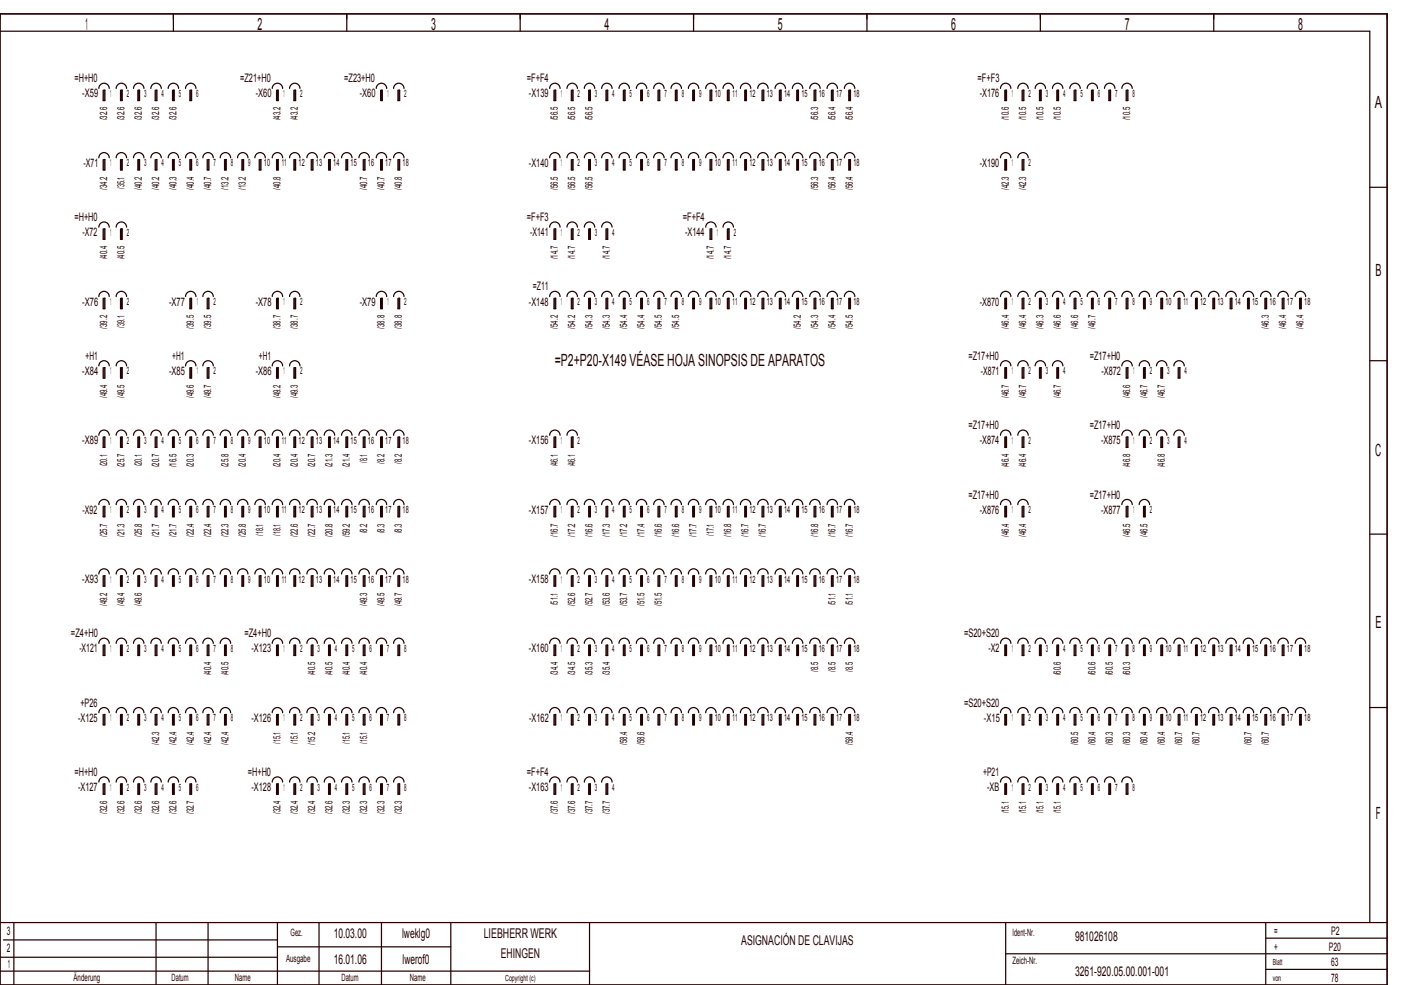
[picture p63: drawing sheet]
<svg xmlns="http://www.w3.org/2000/svg" width="404mm" height="284mm" viewBox="0 0 404 284" stroke-linecap="round" stroke-linejoin="round" font-family="sans-serif">
<defs><g id="words">
<g font-size="4.8" fill="#240000">
<text x="24.6" y="8.6">1</text>
<text x="74.3" y="8.6">2</text>
<text x="124.3" y="8.6">3</text>
<text x="174.3" y="8.6">4</text>
<text x="224.3" y="8.6">5</text>
<text x="274.3" y="8.6">6</text>
<text x="324.3" y="8.6">7</text>
<text x="374.3" y="8.6">8</text>
<text x="396.5" y="31.1">A</text>
<text x="396.7" y="79.6">B</text>
<text x="160" y="105.6">=P2+P20­X149 VÉASE HOJA SINOPSIS DE APARATOS</text>
<text x="396.6" y="131.6">C</text>
<text x="396.7" y="181.1">E</text>
<text x="396.8" y="236.1">F</text>
</g>
<g font-size="3.9" fill="#240000">
<text x="96.2" y="270.3">10.03.00</text>
<text x="116" y="270.3">lweklg0</text>
<text x="139.5" y="270.3">LIEBHERR WERK</text>
<text x="213.7" y="272.3">ASIGNACIÓN DE CLAVIJAS</text>
<text x="310" y="271.3">981026108</text>
<text x="96.2" y="277.8">16.01.06</text>
<text x="116.1" y="277.8">lwerof0</text>
<text x="144.4" y="276.3">EHINGEN</text>
<text x="310" y="281.3">3261­920.05.00.001­001</text>
</g>
<g font-size="3.4" fill="#240000">
<text x="21.5" y="23.7">=H+H0</text>
<text x="69.3" y="23.7">=Z21+H0</text>
<text x="99.3" y="23.7">=Z23+H0</text>
<text x="151.9" y="23.7">=F+F4</text>
<text x="281.9" y="23.7">=F+F3</text>
<text x="23.7" y="28.1">­X59</text>
<text x="73.7" y="28.1">­X60</text>
<text x="103.7" y="28.1">­X60</text>
<text x="152.5" y="28.1">­X139</text>
<text x="282.5" y="28.1">­X176</text>
<text x="24.1" y="48.1">­X71</text>
<text x="152.5" y="48.1">­X140</text>
<text x="282.5" y="48.1">­X190</text>
<text x="21.5" y="63.7">=H+H0</text>
<text x="151.9" y="63.7">=F+F3</text>
<text x="196.9" y="63.7">=F+F4</text>
<text x="23.8" y="68.1">­X72</text>
<text x="152.9" y="68.1">­X141</text>
<text x="197.5" y="68.1">­X144</text>
<text x="153.7" y="83.7">=Z11</text>
<text x="23.7" y="88.1">­X76</text>
<text x="48.7" y="88.1">­X77</text>
<text x="73.7" y="88.1">­X78</text>
<text x="103.7" y="88.1">­X79</text>
<text x="152.5" y="88.1">­X148</text>
<text x="282.5" y="88.1">­X870</text>
<text x="24.7" y="103.7">+H1</text>
<text x="49.7" y="103.7">+H1</text>
<text x="74.7" y="103.7">+H1</text>
<text x="279.3" y="103.7">=Z17+H0</text>
<text x="314.3" y="103.7">=Z17+H0</text>
<text x="23.7" y="108.1">­X84</text>
<text x="48.7" y="108.1">­X85</text>
<text x="73.7" y="108.1">­X86</text>
<text x="282.9" y="108.1">­X871</text>
<text x="317.6" y="108.1">­X872</text>
<text x="279.3" y="123.7">=Z17+H0</text>
<text x="314.3" y="123.7">=Z17+H0</text>
<text x="23.7" y="128.1">­X89</text>
<text x="152.5" y="128.1">­X156</text>
<text x="282.5" y="128.1">­X874</text>
<text x="317.5" y="128.1">­X875</text>
<text x="279.3" y="143.7">=Z17+H0</text>
<text x="314.3" y="143.7">=Z17+H0</text>
<text x="23.8" y="148.1">­X92</text>
<text x="152.5" y="148.1">­X157</text>
<text x="282.5" y="148.1">­X876</text>
<text x="317.5" y="148.1">­X877</text>
<text x="23.7" y="168.1">­X93</text>
<text x="152.5" y="168.1">­X158</text>
<text x="20.5" y="183.7">=Z4+H0</text>
<text x="70.5" y="183.7">=Z4+H0</text>
<text x="278" y="183.7">=S20+S20</text>
<text x="22.9" y="188.1">­X121</text>
<text x="72.5" y="188.1">­X123</text>
<text x="152.5" y="188.1">­X160</text>
<text x="285" y="188.1">­X2</text>
<text x="23.2" y="203.7">+P26</text>
<text x="278" y="203.7">=S20+S20</text>
<text x="22.5" y="208.1">­X125</text>
<text x="72.5" y="208.1">­X126</text>
<text x="152.6" y="208.1">­X162</text>
<text x="283.7" y="208.1">­X15</text>
<text x="21.5" y="223.7">=H+H0</text>
<text x="71.5" y="223.7">=H+H0</text>
<text x="151.9" y="223.7">=F+F4</text>
<text x="283.5" y="223.7">+P21</text>
<text x="22.5" y="228.1">­X127</text>
<text x="72.5" y="228.1">­X128</text>
<text x="152.5" y="228.1">­X163</text>
<text x="284.7" y="228.1">­XB</text>
<text x="2" y="269.6">3</text>
<text x="367.5" y="269.6">=</text>
<text x="383.8" y="269.6">P2</text>
<text x="2" y="274.6">2</text>
<text x="367.5" y="274.1">+</text>
<text x="383.2" y="274.1">P20</text>
<text x="2.2" y="279.1">1</text>
<text x="383.9" y="278.6">63</text>
<text x="383.9" y="283.1">78</text>
</g>
<g font-size="2.9" fill="#240000">
<text x="31.8" y="28">1</text>
<text x="36.6" y="28">2</text>
<text x="41.6" y="28">3</text>
<text x="46.6" y="28">4</text>
<text x="51.6" y="28">5</text>
<text x="56.6" y="28">6</text>
<text x="81.8" y="28">1</text>
<text x="86.6" y="28">2</text>
<text x="111.8" y="28">1</text>
<text x="116.6" y="28">2</text>
<text x="161.8" y="28">1</text>
<text x="166.6" y="28">2</text>
<text x="171.6" y="28">3</text>
<text x="176.6" y="28">4</text>
<text x="181.6" y="28">5</text>
<text x="186.6" y="28">6</text>
<text x="191.6" y="28">7</text>
<text x="196.6" y="28">8</text>
<text x="201.6" y="28">9</text>
<text x="206.1" y="28">10</text>
<text x="211.3" y="28">11</text>
<text x="216.1" y="28">12</text>
<text x="221.1" y="28">13</text>
<text x="226.1" y="28">14</text>
<text x="231.1" y="28">15</text>
<text x="236.1" y="28">16</text>
<text x="241.1" y="28">17</text>
<text x="246.1" y="28">18</text>
<text x="291.8" y="28">1</text>
<text x="296.6" y="28">2</text>
<text x="301.6" y="28">3</text>
<text x="306.6" y="28">4</text>
<text x="311.6" y="28">5</text>
<text x="316.6" y="28">6</text>
<text x="321.6" y="28">7</text>
<text x="326.6" y="28">8</text>
<text x="30.9" y="34.7" transform="rotate(-90 30.9 34.7)">/32.6</text>
<text x="35.9" y="34.7" transform="rotate(-90 35.9 34.7)">/32.6</text>
<text x="40.9" y="34.7" transform="rotate(-90 40.9 34.7)">/32.6</text>
<text x="45.9" y="34.7" transform="rotate(-90 45.9 34.7)">/32.6</text>
<text x="50.9" y="34.7" transform="rotate(-90 50.9 34.7)">/32.6</text>
<text x="80.9" y="34.7" transform="rotate(-90 80.9 34.7)">/43.2</text>
<text x="85.9" y="34.7" transform="rotate(-90 85.9 34.7)">/43.2</text>
<text x="160.9" y="34.7" transform="rotate(-90 160.9 34.7)">/56.5</text>
<text x="165.9" y="34.7" transform="rotate(-90 165.9 34.7)">/56.5</text>
<text x="170.9" y="34.7" transform="rotate(-90 170.9 34.7)">/56.5</text>
<text x="235.9" y="34.7" transform="rotate(-90 235.9 34.7)">/56.3</text>
<text x="240.9" y="34.7" transform="rotate(-90 240.9 34.7)">/56.4</text>
<text x="245.9" y="34.7" transform="rotate(-90 245.9 34.7)">/56.4</text>
<text x="290.9" y="34.7" transform="rotate(-90 290.9 34.7)">/10.6</text>
<text x="295.9" y="34.7" transform="rotate(-90 295.9 34.7)">/10.5</text>
<text x="300.9" y="34.7" transform="rotate(-90 300.9 34.7)">/10.5</text>
<text x="305.9" y="34.7" transform="rotate(-90 305.9 34.7)">/10.5</text>
<text x="325.9" y="34.7" transform="rotate(-90 325.9 34.7)">/10.5</text>
<text x="31.8" y="48">1</text>
<text x="36.6" y="48">2</text>
<text x="41.6" y="48">3</text>
<text x="46.6" y="48">4</text>
<text x="51.6" y="48">5</text>
<text x="56.6" y="48">6</text>
<text x="61.6" y="48">7</text>
<text x="66.6" y="48">8</text>
<text x="71.6" y="48">9</text>
<text x="76.1" y="48">10</text>
<text x="81.3" y="48">11</text>
<text x="86.1" y="48">12</text>
<text x="91.1" y="48">13</text>
<text x="96.1" y="48">14</text>
<text x="101.1" y="48">15</text>
<text x="106.1" y="48">16</text>
<text x="111.1" y="48">17</text>
<text x="116.1" y="48">18</text>
<text x="161.8" y="48">1</text>
<text x="166.6" y="48">2</text>
<text x="171.6" y="48">3</text>
<text x="176.6" y="48">4</text>
<text x="181.6" y="48">5</text>
<text x="186.6" y="48">6</text>
<text x="191.6" y="48">7</text>
<text x="196.6" y="48">8</text>
<text x="201.6" y="48">9</text>
<text x="206.1" y="48">10</text>
<text x="211.3" y="48">11</text>
<text x="216.1" y="48">12</text>
<text x="221.1" y="48">13</text>
<text x="226.1" y="48">14</text>
<text x="231.1" y="48">15</text>
<text x="236.1" y="48">16</text>
<text x="241.1" y="48">17</text>
<text x="246.1" y="48">18</text>
<text x="291.8" y="48">1</text>
<text x="296.6" y="48">2</text>
<text x="30.9" y="54.7" transform="rotate(-90 30.9 54.7)">/34.2</text>
<text x="35.9" y="54.5" transform="rotate(-90 35.9 54.5)">/35.1</text>
<text x="40.9" y="54.7" transform="rotate(-90 40.9 54.7)">/40.2</text>
<text x="45.9" y="54.7" transform="rotate(-90 45.9 54.7)">/40.2</text>
<text x="50.9" y="54.7" transform="rotate(-90 50.9 54.7)">/40.3</text>
<text x="55.9" y="54.7" transform="rotate(-90 55.9 54.7)">/40.4</text>
<text x="60.9" y="54.7" transform="rotate(-90 60.9 54.7)">/40.7</text>
<text x="65.9" y="54.7" transform="rotate(-90 65.9 54.7)">/13.2</text>
<text x="70.9" y="54.7" transform="rotate(-90 70.9 54.7)">/13.2</text>
<text x="80.9" y="54.7" transform="rotate(-90 80.9 54.7)">/40.8</text>
<text x="105.9" y="54.7" transform="rotate(-90 105.9 54.7)">/40.7</text>
<text x="110.9" y="54.7" transform="rotate(-90 110.9 54.7)">/40.7</text>
<text x="115.9" y="54.7" transform="rotate(-90 115.9 54.7)">/40.8</text>
<text x="160.9" y="54.7" transform="rotate(-90 160.9 54.7)">/56.5</text>
<text x="165.9" y="54.7" transform="rotate(-90 165.9 54.7)">/56.5</text>
<text x="170.9" y="54.7" transform="rotate(-90 170.9 54.7)">/56.5</text>
<text x="235.9" y="54.7" transform="rotate(-90 235.9 54.7)">/56.3</text>
<text x="240.9" y="54.7" transform="rotate(-90 240.9 54.7)">/56.4</text>
<text x="245.9" y="54.7" transform="rotate(-90 245.9 54.7)">/56.4</text>
<text x="290.9" y="54.7" transform="rotate(-90 290.9 54.7)">/42.3</text>
<text x="295.9" y="54.7" transform="rotate(-90 295.9 54.7)">/42.3</text>
<text x="31.8" y="68">1</text>
<text x="36.6" y="68">2</text>
<text x="161.8" y="68">1</text>
<text x="166.6" y="68">2</text>
<text x="171.6" y="68">3</text>
<text x="176.6" y="68">4</text>
<text x="206.8" y="68">1</text>
<text x="211.6" y="68">2</text>
<text x="30.9" y="74.7" transform="rotate(-90 30.9 74.7)">/40.4</text>
<text x="35.9" y="74.7" transform="rotate(-90 35.9 74.7)">/40.5</text>
<text x="160.9" y="74.7" transform="rotate(-90 160.9 74.7)">/14.7</text>
<text x="165.9" y="74.7" transform="rotate(-90 165.9 74.7)">/14.7</text>
<text x="175.9" y="74.7" transform="rotate(-90 175.9 74.7)">/14.7</text>
<text x="205.9" y="74.7" transform="rotate(-90 205.9 74.7)">/14.7</text>
<text x="210.9" y="74.7" transform="rotate(-90 210.9 74.7)">/14.7</text>
<text x="31.8" y="88">1</text>
<text x="36.6" y="88">2</text>
<text x="56.8" y="88">1</text>
<text x="61.6" y="88">2</text>
<text x="81.8" y="88">1</text>
<text x="86.6" y="88">2</text>
<text x="111.8" y="88">1</text>
<text x="116.6" y="88">2</text>
<text x="161.8" y="88">1</text>
<text x="166.6" y="88">2</text>
<text x="171.6" y="88">3</text>
<text x="176.6" y="88">4</text>
<text x="181.6" y="88">5</text>
<text x="186.6" y="88">6</text>
<text x="191.6" y="88">7</text>
<text x="196.6" y="88">8</text>
<text x="201.6" y="88">9</text>
<text x="206.1" y="88">10</text>
<text x="211.3" y="88">11</text>
<text x="216.1" y="88">12</text>
<text x="221.1" y="88">13</text>
<text x="226.1" y="88">14</text>
<text x="231.1" y="88">15</text>
<text x="236.1" y="88">16</text>
<text x="241.1" y="88">17</text>
<text x="246.1" y="88">18</text>
<text x="291.8" y="88">1</text>
<text x="296.6" y="88">2</text>
<text x="301.6" y="88">3</text>
<text x="306.6" y="88">4</text>
<text x="311.6" y="88">5</text>
<text x="316.6" y="88">6</text>
<text x="321.6" y="88">7</text>
<text x="326.6" y="88">8</text>
<text x="331.6" y="88">9</text>
<text x="336.1" y="88">10</text>
<text x="341.3" y="88">11</text>
<text x="346.1" y="88">12</text>
<text x="351.1" y="88">13</text>
<text x="356.1" y="88">14</text>
<text x="361.1" y="88">15</text>
<text x="366.1" y="88">16</text>
<text x="371.1" y="88">17</text>
<text x="376.1" y="88">18</text>
<text x="30.9" y="94.7" transform="rotate(-90 30.9 94.7)">/39.2</text>
<text x="35.9" y="94.5" transform="rotate(-90 35.9 94.5)">/39.1</text>
<text x="55.9" y="94.7" transform="rotate(-90 55.9 94.7)">/39.5</text>
<text x="60.9" y="94.7" transform="rotate(-90 60.9 94.7)">/39.5</text>
<text x="80.9" y="94.7" transform="rotate(-90 80.9 94.7)">/38.7</text>
<text x="85.9" y="94.7" transform="rotate(-90 85.9 94.7)">/38.7</text>
<text x="110.9" y="94.7" transform="rotate(-90 110.9 94.7)">/38.8</text>
<text x="115.9" y="94.7" transform="rotate(-90 115.9 94.7)">/38.8</text>
<text x="160.9" y="94.7" transform="rotate(-90 160.9 94.7)">/54.2</text>
<text x="165.9" y="94.7" transform="rotate(-90 165.9 94.7)">/54.2</text>
<text x="170.9" y="94.7" transform="rotate(-90 170.9 94.7)">/54.3</text>
<text x="175.9" y="94.7" transform="rotate(-90 175.9 94.7)">/54.3</text>
<text x="180.9" y="94.7" transform="rotate(-90 180.9 94.7)">/54.4</text>
<text x="185.9" y="94.7" transform="rotate(-90 185.9 94.7)">/54.4</text>
<text x="190.9" y="94.7" transform="rotate(-90 190.9 94.7)">/54.5</text>
<text x="195.9" y="94.7" transform="rotate(-90 195.9 94.7)">/54.5</text>
<text x="230.9" y="94.7" transform="rotate(-90 230.9 94.7)">/54.2</text>
<text x="235.9" y="94.7" transform="rotate(-90 235.9 94.7)">/54.3</text>
<text x="240.9" y="94.7" transform="rotate(-90 240.9 94.7)">/54.4</text>
<text x="245.9" y="94.7" transform="rotate(-90 245.9 94.7)">/54.5</text>
<text x="290.9" y="94.7" transform="rotate(-90 290.9 94.7)">/46.4</text>
<text x="295.9" y="94.7" transform="rotate(-90 295.9 94.7)">/46.4</text>
<text x="300.9" y="94.7" transform="rotate(-90 300.9 94.7)">/46.3</text>
<text x="305.9" y="94.7" transform="rotate(-90 305.9 94.7)">/46.6</text>
<text x="310.9" y="94.7" transform="rotate(-90 310.9 94.7)">/46.6</text>
<text x="315.9" y="94.7" transform="rotate(-90 315.9 94.7)">/46.7</text>
<text x="365.9" y="94.7" transform="rotate(-90 365.9 94.7)">/46.3</text>
<text x="370.9" y="94.7" transform="rotate(-90 370.9 94.7)">/46.4</text>
<text x="375.9" y="94.7" transform="rotate(-90 375.9 94.7)">/46.4</text>
<text x="31.8" y="108">1</text>
<text x="36.6" y="108">2</text>
<text x="56.8" y="108">1</text>
<text x="61.6" y="108">2</text>
<text x="81.8" y="108">1</text>
<text x="86.6" y="108">2</text>
<text x="291.8" y="108">1</text>
<text x="296.6" y="108">2</text>
<text x="301.6" y="108">3</text>
<text x="306.6" y="108">4</text>
<text x="326.8" y="108">1</text>
<text x="331.6" y="108">2</text>
<text x="336.6" y="108">3</text>
<text x="341.6" y="108">4</text>
<text x="30.9" y="114.7" transform="rotate(-90 30.9 114.7)">/49.4</text>
<text x="35.9" y="114.7" transform="rotate(-90 35.9 114.7)">/49.5</text>
<text x="55.9" y="114.7" transform="rotate(-90 55.9 114.7)">/49.6</text>
<text x="60.9" y="114.7" transform="rotate(-90 60.9 114.7)">/49.7</text>
<text x="80.9" y="114.7" transform="rotate(-90 80.9 114.7)">/49.2</text>
<text x="85.9" y="114.7" transform="rotate(-90 85.9 114.7)">/49.3</text>
<text x="290.9" y="114.7" transform="rotate(-90 290.9 114.7)">/46.7</text>
<text x="295.9" y="114.7" transform="rotate(-90 295.9 114.7)">/46.7</text>
<text x="305.9" y="114.7" transform="rotate(-90 305.9 114.7)">/46.7</text>
<text x="325.9" y="114.7" transform="rotate(-90 325.9 114.7)">/46.6</text>
<text x="330.9" y="114.7" transform="rotate(-90 330.9 114.7)">/46.7</text>
<text x="335.9" y="114.7" transform="rotate(-90 335.9 114.7)">/46.7</text>
<text x="31.8" y="128">1</text>
<text x="36.6" y="128">2</text>
<text x="41.6" y="128">3</text>
<text x="46.6" y="128">4</text>
<text x="51.6" y="128">5</text>
<text x="56.6" y="128">6</text>
<text x="61.6" y="128">7</text>
<text x="66.6" y="128">8</text>
<text x="71.6" y="128">9</text>
<text x="76.1" y="128">10</text>
<text x="81.3" y="128">11</text>
<text x="86.1" y="128">12</text>
<text x="91.1" y="128">13</text>
<text x="96.1" y="128">14</text>
<text x="101.1" y="128">15</text>
<text x="106.1" y="128">16</text>
<text x="111.1" y="128">17</text>
<text x="116.1" y="128">18</text>
<text x="161.8" y="128">1</text>
<text x="166.6" y="128">2</text>
<text x="291.8" y="128">1</text>
<text x="296.6" y="128">2</text>
<text x="326.8" y="128">1</text>
<text x="331.6" y="128">2</text>
<text x="336.6" y="128">3</text>
<text x="341.6" y="128">4</text>
<text x="30.9" y="134.5" transform="rotate(-90 30.9 134.5)">/20.1</text>
<text x="35.9" y="134.7" transform="rotate(-90 35.9 134.7)">/25.7</text>
<text x="40.9" y="134.5" transform="rotate(-90 40.9 134.5)">/20.1</text>
<text x="45.9" y="134.7" transform="rotate(-90 45.9 134.7)">/20.7</text>
<text x="50.9" y="134.7" transform="rotate(-90 50.9 134.7)">/16.5</text>
<text x="55.9" y="134.7" transform="rotate(-90 55.9 134.7)">/20.3</text>
<text x="65.9" y="134.7" transform="rotate(-90 65.9 134.7)">/25.8</text>
<text x="70.9" y="134.7" transform="rotate(-90 70.9 134.7)">/20.4</text>
<text x="80.9" y="134.7" transform="rotate(-90 80.9 134.7)">/20.4</text>
<text x="85.9" y="134.7" transform="rotate(-90 85.9 134.7)">/20.4</text>
<text x="90.9" y="134.7" transform="rotate(-90 90.9 134.7)">/20.7</text>
<text x="95.9" y="134.7" transform="rotate(-90 95.9 134.7)">/21.3</text>
<text x="100.9" y="134.7" transform="rotate(-90 100.9 134.7)">/21.4</text>
<text x="105.9" y="133.5" transform="rotate(-90 105.9 133.5)">/8.1</text>
<text x="110.9" y="133.7" transform="rotate(-90 110.9 133.7)">/8.2</text>
<text x="115.9" y="133.7" transform="rotate(-90 115.9 133.7)">/8.2</text>
<text x="160.9" y="134.5" transform="rotate(-90 160.9 134.5)">/46.1</text>
<text x="165.9" y="134.5" transform="rotate(-90 165.9 134.5)">/46.1</text>
<text x="290.9" y="134.7" transform="rotate(-90 290.9 134.7)">/46.4</text>
<text x="295.9" y="134.7" transform="rotate(-90 295.9 134.7)">/46.4</text>
<text x="325.9" y="134.7" transform="rotate(-90 325.9 134.7)">/46.8</text>
<text x="335.9" y="134.7" transform="rotate(-90 335.9 134.7)">/46.8</text>
<text x="31.8" y="148">1</text>
<text x="36.6" y="148">2</text>
<text x="41.6" y="148">3</text>
<text x="46.6" y="148">4</text>
<text x="51.6" y="148">5</text>
<text x="56.6" y="148">6</text>
<text x="61.6" y="148">7</text>
<text x="66.6" y="148">8</text>
<text x="71.6" y="148">9</text>
<text x="76.1" y="148">10</text>
<text x="81.3" y="148">11</text>
<text x="86.1" y="148">12</text>
<text x="91.1" y="148">13</text>
<text x="96.1" y="148">14</text>
<text x="101.1" y="148">15</text>
<text x="106.1" y="148">16</text>
<text x="111.1" y="148">17</text>
<text x="116.1" y="148">18</text>
<text x="161.8" y="148">1</text>
<text x="166.6" y="148">2</text>
<text x="171.6" y="148">3</text>
<text x="176.6" y="148">4</text>
<text x="181.6" y="148">5</text>
<text x="186.6" y="148">6</text>
<text x="191.6" y="148">7</text>
<text x="196.6" y="148">8</text>
<text x="201.6" y="148">9</text>
<text x="206.1" y="148">10</text>
<text x="211.3" y="148">11</text>
<text x="216.1" y="148">12</text>
<text x="221.1" y="148">13</text>
<text x="226.1" y="148">14</text>
<text x="231.1" y="148">15</text>
<text x="236.1" y="148">16</text>
<text x="241.1" y="148">17</text>
<text x="246.1" y="148">18</text>
<text x="291.8" y="148">1</text>
<text x="296.6" y="148">2</text>
<text x="326.8" y="148">1</text>
<text x="331.6" y="148">2</text>
<text x="30.9" y="154.7" transform="rotate(-90 30.9 154.7)">/25.7</text>
<text x="35.9" y="154.7" transform="rotate(-90 35.9 154.7)">/21.3</text>
<text x="40.9" y="154.7" transform="rotate(-90 40.9 154.7)">/25.8</text>
<text x="45.9" y="154.7" transform="rotate(-90 45.9 154.7)">/21.7</text>
<text x="50.9" y="154.7" transform="rotate(-90 50.9 154.7)">/21.7</text>
<text x="55.9" y="154.7" transform="rotate(-90 55.9 154.7)">/22.4</text>
<text x="60.9" y="154.7" transform="rotate(-90 60.9 154.7)">/22.4</text>
<text x="65.9" y="154.7" transform="rotate(-90 65.9 154.7)">/22.3</text>
<text x="70.9" y="154.7" transform="rotate(-90 70.9 154.7)">/25.8</text>
<text x="75.9" y="154.5" transform="rotate(-90 75.9 154.5)">/18.1</text>
<text x="80.9" y="154.5" transform="rotate(-90 80.9 154.5)">/18.1</text>
<text x="85.9" y="154.7" transform="rotate(-90 85.9 154.7)">/22.6</text>
<text x="90.9" y="154.7" transform="rotate(-90 90.9 154.7)">/22.7</text>
<text x="95.9" y="154.7" transform="rotate(-90 95.9 154.7)">/20.8</text>
<text x="100.9" y="154.7" transform="rotate(-90 100.9 154.7)">/59.2</text>
<text x="105.9" y="153.7" transform="rotate(-90 105.9 153.7)">/8.2</text>
<text x="110.9" y="153.7" transform="rotate(-90 110.9 153.7)">/8.3</text>
<text x="115.9" y="153.7" transform="rotate(-90 115.9 153.7)">/8.3</text>
<text x="160.9" y="154.7" transform="rotate(-90 160.9 154.7)">/16.7</text>
<text x="165.9" y="154.7" transform="rotate(-90 165.9 154.7)">/17.2</text>
<text x="170.9" y="154.7" transform="rotate(-90 170.9 154.7)">/16.6</text>
<text x="175.9" y="154.7" transform="rotate(-90 175.9 154.7)">/17.3</text>
<text x="180.9" y="154.7" transform="rotate(-90 180.9 154.7)">/17.2</text>
<text x="185.9" y="154.7" transform="rotate(-90 185.9 154.7)">/17.4</text>
<text x="190.9" y="154.7" transform="rotate(-90 190.9 154.7)">/16.6</text>
<text x="195.9" y="154.7" transform="rotate(-90 195.9 154.7)">/16.6</text>
<text x="200.9" y="154.7" transform="rotate(-90 200.9 154.7)">/17.7</text>
<text x="205.9" y="154.5" transform="rotate(-90 205.9 154.5)">/17.1</text>
<text x="210.9" y="154.7" transform="rotate(-90 210.9 154.7)">/16.8</text>
<text x="215.9" y="154.7" transform="rotate(-90 215.9 154.7)">/16.7</text>
<text x="220.9" y="154.7" transform="rotate(-90 220.9 154.7)">/16.7</text>
<text x="235.9" y="154.7" transform="rotate(-90 235.9 154.7)">/16.8</text>
<text x="240.9" y="154.7" transform="rotate(-90 240.9 154.7)">/16.7</text>
<text x="245.9" y="154.7" transform="rotate(-90 245.9 154.7)">/16.7</text>
<text x="290.9" y="154.7" transform="rotate(-90 290.9 154.7)">/46.4</text>
<text x="295.9" y="154.7" transform="rotate(-90 295.9 154.7)">/46.4</text>
<text x="325.9" y="154.7" transform="rotate(-90 325.9 154.7)">/46.5</text>
<text x="330.9" y="154.7" transform="rotate(-90 330.9 154.7)">/46.5</text>
<text x="31.8" y="168">1</text>
<text x="36.6" y="168">2</text>
<text x="41.6" y="168">3</text>
<text x="46.6" y="168">4</text>
<text x="51.6" y="168">5</text>
<text x="56.6" y="168">6</text>
<text x="61.6" y="168">7</text>
<text x="66.6" y="168">8</text>
<text x="71.6" y="168">9</text>
<text x="76.1" y="168">10</text>
<text x="81.3" y="168">11</text>
<text x="86.1" y="168">12</text>
<text x="91.1" y="168">13</text>
<text x="96.1" y="168">14</text>
<text x="101.1" y="168">15</text>
<text x="106.1" y="168">16</text>
<text x="111.1" y="168">17</text>
<text x="116.1" y="168">18</text>
<text x="161.8" y="168">1</text>
<text x="166.6" y="168">2</text>
<text x="171.6" y="168">3</text>
<text x="176.6" y="168">4</text>
<text x="181.6" y="168">5</text>
<text x="186.6" y="168">6</text>
<text x="191.6" y="168">7</text>
<text x="196.6" y="168">8</text>
<text x="201.6" y="168">9</text>
<text x="206.1" y="168">10</text>
<text x="211.3" y="168">11</text>
<text x="216.1" y="168">12</text>
<text x="221.1" y="168">13</text>
<text x="226.1" y="168">14</text>
<text x="231.1" y="168">15</text>
<text x="236.1" y="168">16</text>
<text x="241.1" y="168">17</text>
<text x="246.1" y="168">18</text>
<text x="30.9" y="174.7" transform="rotate(-90 30.9 174.7)">/49.2</text>
<text x="35.9" y="174.7" transform="rotate(-90 35.9 174.7)">/49.4</text>
<text x="40.9" y="174.7" transform="rotate(-90 40.9 174.7)">/49.6</text>
<text x="105.9" y="174.7" transform="rotate(-90 105.9 174.7)">/49.3</text>
<text x="110.9" y="174.7" transform="rotate(-90 110.9 174.7)">/49.5</text>
<text x="115.9" y="174.7" transform="rotate(-90 115.9 174.7)">/49.7</text>
<text x="160.9" y="174.5" transform="rotate(-90 160.9 174.5)">/51.1</text>
<text x="165.9" y="174.7" transform="rotate(-90 165.9 174.7)">/52.6</text>
<text x="170.9" y="174.7" transform="rotate(-90 170.9 174.7)">/52.7</text>
<text x="175.9" y="174.7" transform="rotate(-90 175.9 174.7)">/53.6</text>
<text x="180.9" y="174.7" transform="rotate(-90 180.9 174.7)">/53.7</text>
<text x="185.9" y="174.7" transform="rotate(-90 185.9 174.7)">/51.5</text>
<text x="190.9" y="174.7" transform="rotate(-90 190.9 174.7)">/51.5</text>
<text x="240.9" y="174.5" transform="rotate(-90 240.9 174.5)">/51.1</text>
<text x="245.9" y="174.5" transform="rotate(-90 245.9 174.5)">/51.1</text>
<text x="31.8" y="188">1</text>
<text x="36.6" y="188">2</text>
<text x="41.6" y="188">3</text>
<text x="46.6" y="188">4</text>
<text x="51.6" y="188">5</text>
<text x="56.6" y="188">6</text>
<text x="61.6" y="188">7</text>
<text x="66.6" y="188">8</text>
<text x="81.8" y="188">1</text>
<text x="86.6" y="188">2</text>
<text x="91.6" y="188">3</text>
<text x="96.6" y="188">4</text>
<text x="101.6" y="188">5</text>
<text x="106.6" y="188">6</text>
<text x="111.6" y="188">7</text>
<text x="116.6" y="188">8</text>
<text x="161.8" y="188">1</text>
<text x="166.6" y="188">2</text>
<text x="171.6" y="188">3</text>
<text x="176.6" y="188">4</text>
<text x="181.6" y="188">5</text>
<text x="186.6" y="188">6</text>
<text x="191.6" y="188">7</text>
<text x="196.6" y="188">8</text>
<text x="201.6" y="188">9</text>
<text x="206.1" y="188">10</text>
<text x="211.3" y="188">11</text>
<text x="216.1" y="188">12</text>
<text x="221.1" y="188">13</text>
<text x="226.1" y="188">14</text>
<text x="231.1" y="188">15</text>
<text x="236.1" y="188">16</text>
<text x="241.1" y="188">17</text>
<text x="246.1" y="188">18</text>
<text x="291.8" y="188">1</text>
<text x="296.6" y="188">2</text>
<text x="301.6" y="188">3</text>
<text x="306.6" y="188">4</text>
<text x="311.6" y="188">5</text>
<text x="316.6" y="188">6</text>
<text x="321.6" y="188">7</text>
<text x="326.6" y="188">8</text>
<text x="331.6" y="188">9</text>
<text x="336.1" y="188">10</text>
<text x="341.3" y="188">11</text>
<text x="346.1" y="188">12</text>
<text x="351.1" y="188">13</text>
<text x="356.1" y="188">14</text>
<text x="361.1" y="188">15</text>
<text x="366.1" y="188">16</text>
<text x="371.1" y="188">17</text>
<text x="376.1" y="188">18</text>
<text x="60.9" y="194.7" transform="rotate(-90 60.9 194.7)">/40.4</text>
<text x="65.9" y="194.7" transform="rotate(-90 65.9 194.7)">/40.5</text>
<text x="90.9" y="194.7" transform="rotate(-90 90.9 194.7)">/40.5</text>
<text x="95.9" y="194.7" transform="rotate(-90 95.9 194.7)">/40.5</text>
<text x="100.9" y="194.7" transform="rotate(-90 100.9 194.7)">/40.4</text>
<text x="105.9" y="194.7" transform="rotate(-90 105.9 194.7)">/40.4</text>
<text x="160.9" y="194.7" transform="rotate(-90 160.9 194.7)">/34.4</text>
<text x="165.9" y="194.7" transform="rotate(-90 165.9 194.7)">/34.5</text>
<text x="170.9" y="194.7" transform="rotate(-90 170.9 194.7)">/35.3</text>
<text x="175.9" y="194.7" transform="rotate(-90 175.9 194.7)">/35.4</text>
<text x="235.9" y="193.7" transform="rotate(-90 235.9 193.7)">/8.5</text>
<text x="240.9" y="193.7" transform="rotate(-90 240.9 193.7)">/8.5</text>
<text x="245.9" y="193.7" transform="rotate(-90 245.9 193.7)">/8.5</text>
<text x="305.9" y="194.7" transform="rotate(-90 305.9 194.7)">/60.6</text>
<text x="315.9" y="194.7" transform="rotate(-90 315.9 194.7)">/60.6</text>
<text x="320.9" y="194.7" transform="rotate(-90 320.9 194.7)">/60.5</text>
<text x="325.9" y="194.7" transform="rotate(-90 325.9 194.7)">/60.3</text>
<text x="31.8" y="208">1</text>
<text x="36.6" y="208">2</text>
<text x="41.6" y="208">3</text>
<text x="46.6" y="208">4</text>
<text x="51.6" y="208">5</text>
<text x="56.6" y="208">6</text>
<text x="61.6" y="208">7</text>
<text x="66.6" y="208">8</text>
<text x="81.8" y="208">1</text>
<text x="86.6" y="208">2</text>
<text x="91.6" y="208">3</text>
<text x="96.6" y="208">4</text>
<text x="101.6" y="208">5</text>
<text x="106.6" y="208">6</text>
<text x="111.6" y="208">7</text>
<text x="116.6" y="208">8</text>
<text x="161.8" y="208">1</text>
<text x="166.6" y="208">2</text>
<text x="171.6" y="208">3</text>
<text x="176.6" y="208">4</text>
<text x="181.6" y="208">5</text>
<text x="186.6" y="208">6</text>
<text x="191.6" y="208">7</text>
<text x="196.6" y="208">8</text>
<text x="201.6" y="208">9</text>
<text x="206.1" y="208">10</text>
<text x="211.3" y="208">11</text>
<text x="216.1" y="208">12</text>
<text x="221.1" y="208">13</text>
<text x="226.1" y="208">14</text>
<text x="231.1" y="208">15</text>
<text x="236.1" y="208">16</text>
<text x="241.1" y="208">17</text>
<text x="246.1" y="208">18</text>
<text x="291.8" y="208">1</text>
<text x="296.6" y="208">2</text>
<text x="301.6" y="208">3</text>
<text x="306.6" y="208">4</text>
<text x="311.6" y="208">5</text>
<text x="316.6" y="208">6</text>
<text x="321.6" y="208">7</text>
<text x="326.6" y="208">8</text>
<text x="331.6" y="208">9</text>
<text x="336.1" y="208">10</text>
<text x="341.3" y="208">11</text>
<text x="346.1" y="208">12</text>
<text x="351.1" y="208">13</text>
<text x="356.1" y="208">14</text>
<text x="361.1" y="208">15</text>
<text x="366.1" y="208">16</text>
<text x="371.1" y="208">17</text>
<text x="376.1" y="208">18</text>
<text x="45.9" y="214.7" transform="rotate(-90 45.9 214.7)">/42.3</text>
<text x="50.9" y="214.7" transform="rotate(-90 50.9 214.7)">/42.4</text>
<text x="55.9" y="214.7" transform="rotate(-90 55.9 214.7)">/42.4</text>
<text x="60.9" y="214.7" transform="rotate(-90 60.9 214.7)">/42.4</text>
<text x="65.9" y="214.7" transform="rotate(-90 65.9 214.7)">/42.4</text>
<text x="80.9" y="214.5" transform="rotate(-90 80.9 214.5)">/15.1</text>
<text x="85.9" y="214.5" transform="rotate(-90 85.9 214.5)">/15.1</text>
<text x="90.9" y="214.7" transform="rotate(-90 90.9 214.7)">/15.2</text>
<text x="100.9" y="214.5" transform="rotate(-90 100.9 214.5)">/15.1</text>
<text x="105.9" y="214.5" transform="rotate(-90 105.9 214.5)">/15.1</text>
<text x="180.9" y="214.7" transform="rotate(-90 180.9 214.7)">/58.4</text>
<text x="185.9" y="214.7" transform="rotate(-90 185.9 214.7)">/58.6</text>
<text x="245.9" y="214.7" transform="rotate(-90 245.9 214.7)">/58.4</text>
<text x="310.9" y="214.7" transform="rotate(-90 310.9 214.7)">/60.5</text>
<text x="315.9" y="214.7" transform="rotate(-90 315.9 214.7)">/60.4</text>
<text x="320.9" y="214.7" transform="rotate(-90 320.9 214.7)">/60.3</text>
<text x="325.9" y="214.7" transform="rotate(-90 325.9 214.7)">/60.3</text>
<text x="330.9" y="214.7" transform="rotate(-90 330.9 214.7)">/60.4</text>
<text x="335.9" y="214.7" transform="rotate(-90 335.9 214.7)">/60.4</text>
<text x="340.9" y="214.7" transform="rotate(-90 340.9 214.7)">/60.7</text>
<text x="345.9" y="214.7" transform="rotate(-90 345.9 214.7)">/60.7</text>
<text x="360.9" y="214.7" transform="rotate(-90 360.9 214.7)">/60.7</text>
<text x="365.9" y="214.7" transform="rotate(-90 365.9 214.7)">/60.7</text>
<text x="31.8" y="228">1</text>
<text x="36.6" y="228">2</text>
<text x="41.6" y="228">3</text>
<text x="46.6" y="228">4</text>
<text x="51.6" y="228">5</text>
<text x="56.6" y="228">6</text>
<text x="81.8" y="228">1</text>
<text x="86.6" y="228">2</text>
<text x="91.6" y="228">3</text>
<text x="96.6" y="228">4</text>
<text x="101.6" y="228">5</text>
<text x="106.6" y="228">6</text>
<text x="111.6" y="228">7</text>
<text x="116.6" y="228">8</text>
<text x="161.8" y="228">1</text>
<text x="166.6" y="228">2</text>
<text x="171.6" y="228">3</text>
<text x="176.6" y="228">4</text>
<text x="291.8" y="228">1</text>
<text x="296.6" y="228">2</text>
<text x="301.6" y="228">3</text>
<text x="306.6" y="228">4</text>
<text x="311.6" y="228">5</text>
<text x="316.6" y="228">6</text>
<text x="321.6" y="228">7</text>
<text x="326.6" y="228">8</text>
<text x="30.9" y="234.7" transform="rotate(-90 30.9 234.7)">/32.6</text>
<text x="35.9" y="234.7" transform="rotate(-90 35.9 234.7)">/32.6</text>
<text x="40.9" y="234.7" transform="rotate(-90 40.9 234.7)">/32.6</text>
<text x="45.9" y="234.7" transform="rotate(-90 45.9 234.7)">/32.6</text>
<text x="50.9" y="234.7" transform="rotate(-90 50.9 234.7)">/32.6</text>
<text x="55.9" y="234.7" transform="rotate(-90 55.9 234.7)">/32.7</text>
<text x="80.9" y="234.7" transform="rotate(-90 80.9 234.7)">/32.4</text>
<text x="85.9" y="234.7" transform="rotate(-90 85.9 234.7)">/32.4</text>
<text x="90.9" y="234.7" transform="rotate(-90 90.9 234.7)">/32.4</text>
<text x="95.9" y="234.7" transform="rotate(-90 95.9 234.7)">/32.6</text>
<text x="100.9" y="234.7" transform="rotate(-90 100.9 234.7)">/32.3</text>
<text x="105.9" y="234.7" transform="rotate(-90 105.9 234.7)">/32.3</text>
<text x="110.9" y="234.7" transform="rotate(-90 110.9 234.7)">/32.3</text>
<text x="115.9" y="234.7" transform="rotate(-90 115.9 234.7)">/32.3</text>
<text x="160.9" y="234.7" transform="rotate(-90 160.9 234.7)">/37.6</text>
<text x="165.9" y="234.7" transform="rotate(-90 165.9 234.7)">/37.6</text>
<text x="170.9" y="234.7" transform="rotate(-90 170.9 234.7)">/37.7</text>
<text x="175.9" y="234.7" transform="rotate(-90 175.9 234.7)">/37.7</text>
<text x="290.9" y="234.5" transform="rotate(-90 290.9 234.5)">/15.1</text>
<text x="295.9" y="234.5" transform="rotate(-90 295.9 234.5)">/15.1</text>
<text x="300.9" y="234.5" transform="rotate(-90 300.9 234.5)">/15.1</text>
<text x="305.9" y="234.5" transform="rotate(-90 305.9 234.5)">/15.1</text>
<text x="83.8" y="269.9">Gez.</text>
<text x="292" y="269.9">Ident­Nr.</text>
<text x="82.5" y="277.4">Ausgabe</text>
<text x="292" y="277.9">Zeich­Nr.</text>
<text x="21.2" y="282.9">Änderung</text>
<text x="49.5" y="282.9">Datum</text>
<text x="67.7" y="282.9">Name</text>
<text x="98.5" y="282.9">Datum</text>
<text x="118.2" y="282.9">Name</text>
</g>
<g font-size="2.4" fill="#240000">
<text x="367" y="278.3">Blatt</text>
<text x="145.7" y="282.8">Copyright (c)</text>
<text x="367" y="282.8">von</text>
</g>
</g></defs>
<g fill="none" stroke="#240000" stroke-width=".35">
<path d="M0 4h400v280h-400zM0 9h395v257M50 4v5M100 4v5M150 4v5M200 4v5M250 4v5M300 4v5M350 4v5M28.5 25.5a1.5 1.5 0 0 1 1.5-1.5 1.5 1.5 0 0 1 1.5 1.5M29.7 26v3h.5v-3h-.2v3M33.5 25.5a1.5 1.5 0 0 1 1.5-1.5 1.5 1.5 0 0 1 1.5 1.5"/>
<path d="M34.7 26v3h.6v-3h-.3v3M38.5 25.5a1.5 1.5 0 0 1 1.5-1.5 1.5 1.5 0 0 1 1.5 1.5M39.8 26v3h.5v-3h-.3v3M43.5 25.5a1.5 1.5 0 0 1 1.5-1.5 1.5 1.5 0 0 1 1.5 1.5M44.8 26v3h.4v-3h-.2v3M48.5 25.5a1.5 1.5 0 0 1 1.5-1.5 1.5 1.5 0 0 1 1.5 1.5M49.7 26v3h.5v-3h-.2v3M53.5 25.5a1.5 1.5 0 0 1 1.5-1.5 1.5 1.5 0 0 1 1.5 1.5M54.8 26v3h.5v-3h-.3v3M78.5 25.5a1.5 1.5 0 0 1 1.5-1.5 1.5 1.5 0 0 1 1.5 1.5M79.8 26v3h.4v-3h-.2v3M83.5 25.5a1.5 1.5 0 0 1 1.5-1.5 1.5 1.5 0 0 1 1.5 1.5"/>
<path d="M84.7 26v3h.5v-3h-.2v3M108.5 25.5a1.5 1.5 0 0 1 1.5-1.5 1.5 1.5 0 0 1 1.5 1.5M109.8 26v3h.5v-3h-.3v3M113.5 25.5a1.5 1.5 0 0 1 1.5-1.5 1.5 1.5 0 0 1 1.5 1.5M114.8 26v3h.4v-3h-.2v3M158.5 25.5a1.5 1.5 0 0 1 1.5-1.5 1.5 1.5 0 0 1 1.5 1.5M159.7 26v3h.6v-3h-.3v3M163.5 25.5a1.5 1.5 0 0 1 1.5-1.5 1.5 1.5 0 0 1 1.5 1.5M164.8 26v3h.5v-3h-.3v3M168.5 25.5a1.5 1.5 0 0 1 1.5-1.5 1.5 1.5 0 0 1 1.5 1.5M169.7 26v3h.5v-3h-.2v3M173.5 25.5a1.5 1.5 0 0 1 1.5-1.5 1.5 1.5 0 0 1 1.5 1.5"/>
<path d="M174.7 26v3h.6v-3h-.3v3M178.5 25.5a1.5 1.5 0 0 1 1.5-1.5 1.5 1.5 0 0 1 1.5 1.5M179.8 26v3h.5v-3h-.3v3M183.5 25.5a1.5 1.5 0 0 1 1.5-1.5 1.5 1.5 0 0 1 1.5 1.5M184.8 26v3h.4v-3h-.2v3M188.5 25.5a1.5 1.5 0 0 1 1.5-1.5 1.5 1.5 0 0 1 1.5 1.5M189.8 26v3h.4v-3h-.2v3M193.5 25.5a1.5 1.5 0 0 1 1.5-1.5 1.5 1.5 0 0 1 1.5 1.5M194.7 26v3h.6v-3h-.3v3M198.5 25.5a1.5 1.5 0 0 1 1.5-1.5 1.5 1.5 0 0 1 1.5 1.5M199.8 26v3h.5v-3h-.3v3M203.5 25.5a1.5 1.5 0 0 1 1.5-1.5 1.5 1.5 0 0 1 1.5 1.5"/>
<path d="M204.7 26v3h.5v-3h-.2v3M208.5 25.5a1.5 1.5 0 0 1 1.5-1.5 1.5 1.5 0 0 1 1.5 1.5M209.7 26v3h.6v-3h-.3v3M213.5 25.5a1.5 1.5 0 0 1 1.5-1.5 1.5 1.5 0 0 1 1.5 1.5M214.8 26v3h.4v-3h-.2v3M218.5 25.5a1.5 1.5 0 0 1 1.5-1.5 1.5 1.5 0 0 1 1.5 1.5M219.8 26v3h.4v-3h-.2v3M223.5 25.5a1.5 1.5 0 0 1 1.5-1.5 1.5 1.5 0 0 1 1.5 1.5M224.7 26v3h.5v-3h-.2v3M228.5 25.5a1.5 1.5 0 0 1 1.5-1.5 1.5 1.5 0 0 1 1.5 1.5M229.7 26v3h.6v-3h-.3v3M233.5 25.5a1.5 1.5 0 0 1 1.5-1.5 1.5 1.5 0 0 1 1.5 1.5"/>
<path d="M234.8 26v3h.5v-3h-.3v3M238.5 25.5a1.5 1.5 0 0 1 1.5-1.5 1.5 1.5 0 0 1 1.5 1.5M239.8 26v3h.4v-3h-.2v3M243.5 25.5a1.5 1.5 0 0 1 1.5-1.5 1.5 1.5 0 0 1 1.5 1.5M244.7 26v3h.6v-3h-.3v3M288.5 25.5a1.5 1.5 0 0 1 1.5-1.5 1.5 1.5 0 0 1 1.5 1.5M289.8 26v3h.5v-3h-.3v3M293.5 25.5a1.5 1.5 0 0 1 1.5-1.5 1.5 1.5 0 0 1 1.5 1.5M294.7 26v3h.5v-3h-.2v3M298.5 25.5a1.5 1.5 0 0 1 1.5-1.5 1.5 1.5 0 0 1 1.5 1.5M299.7 26v3h.6v-3h-.3v3M303.5 25.5a1.5 1.5 0 0 1 1.5-1.5 1.5 1.5 0 0 1 1.5 1.5"/>
<path d="M304.8 26v3h.4v-3h-.2v3M308.5 25.5a1.5 1.5 0 0 1 1.5-1.5 1.5 1.5 0 0 1 1.5 1.5M309.7 26v3h.5v-3h-.2v3M313.5 25.5a1.5 1.5 0 0 1 1.5-1.5 1.5 1.5 0 0 1 1.5 1.5M314.7 26v3h.5v-3h-.2v3M318.5 25.5a1.5 1.5 0 0 1 1.5-1.5 1.5 1.5 0 0 1 1.5 1.5M319.8 26v3h.5v-3h-.3v3M323.5 25.5a1.5 1.5 0 0 1 1.5-1.5 1.5 1.5 0 0 1 1.5 1.5M324.8 26v3h.5v-3h-.3v3M28.5 45.5a1.5 1.5 0 0 1 1.5-1.5 1.5 1.5 0 0 1 1.5 1.5M29.7 46v3h.5v-3h-.2v3M33.5 45.5a1.5 1.5 0 0 1 1.5-1.5 1.5 1.5 0 0 1 1.5 1.5"/>
<path d="M34.7 46v3h.6v-3h-.3v3M38.5 45.5a1.5 1.5 0 0 1 1.5-1.5 1.5 1.5 0 0 1 1.5 1.5M39.8 46v3h.5v-3h-.3v3M43.5 45.5a1.5 1.5 0 0 1 1.5-1.5 1.5 1.5 0 0 1 1.5 1.5M44.8 46v3h.4v-3h-.2v3M48.5 45.5a1.5 1.5 0 0 1 1.5-1.5 1.5 1.5 0 0 1 1.5 1.5M49.7 46v3h.5v-3h-.2v3M53.5 45.5a1.5 1.5 0 0 1 1.5-1.5 1.5 1.5 0 0 1 1.5 1.5M54.8 46v3h.5v-3h-.3v3M58.5 45.5a1.5 1.5 0 0 1 1.5-1.5 1.5 1.5 0 0 1 1.5 1.5M59.8 46v3h.4v-3h-.2v3M63.5 45.5a1.5 1.5 0 0 1 1.5-1.5 1.5 1.5 0 0 1 1.5 1.5"/>
<path d="M64.7 46v3h.5v-3h-.2v3M68.5 45.5a1.5 1.5 0 0 1 1.5-1.5 1.5 1.5 0 0 1 1.5 1.5M69.7 46v3h.6v-3h-.3v3M73.5 45.5a1.5 1.5 0 0 1 1.5-1.5 1.5 1.5 0 0 1 1.5 1.5M74.8 46v3h.5v-3h-.3v3M78.5 45.5a1.5 1.5 0 0 1 1.5-1.5 1.5 1.5 0 0 1 1.5 1.5M79.8 46v3h.4v-3h-.2v3M83.5 45.5a1.5 1.5 0 0 1 1.5-1.5 1.5 1.5 0 0 1 1.5 1.5M84.7 46v3h.5v-3h-.2v3M88.5 45.5a1.5 1.5 0 0 1 1.5-1.5 1.5 1.5 0 0 1 1.5 1.5M89.7 46v3h.6v-3h-.3v3M93.5 45.5a1.5 1.5 0 0 1 1.5-1.5 1.5 1.5 0 0 1 1.5 1.5"/>
<path d="M94.8 46v3h.4v-3h-.2v3M98.5 45.5a1.5 1.5 0 0 1 1.5-1.5 1.5 1.5 0 0 1 1.5 1.5M99.7 46v3h.5v-3h-.2v3M103.5 45.5a1.5 1.5 0 0 1 1.5-1.5 1.5 1.5 0 0 1 1.5 1.5M104.7 46v3h.6v-3h-.3v3M108.5 45.5a1.5 1.5 0 0 1 1.5-1.5 1.5 1.5 0 0 1 1.5 1.5M109.8 46v3h.5v-3h-.3v3M113.5 45.5a1.5 1.5 0 0 1 1.5-1.5 1.5 1.5 0 0 1 1.5 1.5M114.8 46v3h.4v-3h-.2v3M158.5 45.5a1.5 1.5 0 0 1 1.5-1.5 1.5 1.5 0 0 1 1.5 1.5M159.7 46v3h.6v-3h-.3v3M163.5 45.5a1.5 1.5 0 0 1 1.5-1.5 1.5 1.5 0 0 1 1.5 1.5"/>
<path d="M164.8 46v3h.5v-3h-.3v3M168.5 45.5a1.5 1.5 0 0 1 1.5-1.5 1.5 1.5 0 0 1 1.5 1.5M169.7 46v3h.5v-3h-.2v3M173.5 45.5a1.5 1.5 0 0 1 1.5-1.5 1.5 1.5 0 0 1 1.5 1.5M174.7 46v3h.6v-3h-.3v3M178.5 45.5a1.5 1.5 0 0 1 1.5-1.5 1.5 1.5 0 0 1 1.5 1.5M179.8 46v3h.5v-3h-.3v3M183.5 45.5a1.5 1.5 0 0 1 1.5-1.5 1.5 1.5 0 0 1 1.5 1.5M184.8 46v3h.4v-3h-.2v3M188.5 45.5a1.5 1.5 0 0 1 1.5-1.5 1.5 1.5 0 0 1 1.5 1.5M189.8 46v3h.4v-3h-.2v3M193.5 45.5a1.5 1.5 0 0 1 1.5-1.5 1.5 1.5 0 0 1 1.5 1.5"/>
<path d="M194.7 46v3h.6v-3h-.3v3M198.5 45.5a1.5 1.5 0 0 1 1.5-1.5 1.5 1.5 0 0 1 1.5 1.5M199.8 46v3h.5v-3h-.3v3M203.5 45.5a1.5 1.5 0 0 1 1.5-1.5 1.5 1.5 0 0 1 1.5 1.5M204.7 46v3h.5v-3h-.2v3M208.5 45.5a1.5 1.5 0 0 1 1.5-1.5 1.5 1.5 0 0 1 1.5 1.5M209.7 46v3h.6v-3h-.3v3M213.5 45.5a1.5 1.5 0 0 1 1.5-1.5 1.5 1.5 0 0 1 1.5 1.5M214.8 46v3h.4v-3h-.2v3M218.5 45.5a1.5 1.5 0 0 1 1.5-1.5 1.5 1.5 0 0 1 1.5 1.5M219.8 46v3h.4v-3h-.2v3M223.5 45.5a1.5 1.5 0 0 1 1.5-1.5 1.5 1.5 0 0 1 1.5 1.5"/>
<path d="M224.7 46v3h.5v-3h-.2v3M228.5 45.5a1.5 1.5 0 0 1 1.5-1.5 1.5 1.5 0 0 1 1.5 1.5M229.7 46v3h.6v-3h-.3v3M233.5 45.5a1.5 1.5 0 0 1 1.5-1.5 1.5 1.5 0 0 1 1.5 1.5M234.8 46v3h.5v-3h-.3v3M238.5 45.5a1.5 1.5 0 0 1 1.5-1.5 1.5 1.5 0 0 1 1.5 1.5M239.8 46v3h.4v-3h-.2v3M243.5 45.5a1.5 1.5 0 0 1 1.5-1.5 1.5 1.5 0 0 1 1.5 1.5M244.7 46v3h.6v-3h-.3v3M288.5 45.5a1.5 1.5 0 0 1 1.5-1.5 1.5 1.5 0 0 1 1.5 1.5M289.8 46v3h.5v-3h-.3v3M293.5 45.5a1.5 1.5 0 0 1 1.5-1.5 1.5 1.5 0 0 1 1.5 1.5"/>
<path d="M294.7 46v3h.5v-3h-.2v3M395 54h5M28.5 65.5a1.5 1.5 0 0 1 1.5-1.5 1.5 1.5 0 0 1 1.5 1.5M29.7 66v3h.5v-3h-.2v3M33.5 65.5a1.5 1.5 0 0 1 1.5-1.5 1.5 1.5 0 0 1 1.5 1.5M34.7 66v3h.6v-3h-.3v3M158.5 65.5a1.5 1.5 0 0 1 1.5-1.5 1.5 1.5 0 0 1 1.5 1.5M159.7 66v3h.6v-3h-.3v3M163.5 65.5a1.5 1.5 0 0 1 1.5-1.5 1.5 1.5 0 0 1 1.5 1.5M164.8 66v3h.5v-3h-.3v3M168.5 65.5a1.5 1.5 0 0 1 1.5-1.5 1.5 1.5 0 0 1 1.5 1.5M169.7 66v3h.5v-3h-.2v3"/>
<path d="M173.5 65.5a1.5 1.5 0 0 1 1.5-1.5 1.5 1.5 0 0 1 1.5 1.5M174.7 66v3h.6v-3h-.3v3M203.5 65.5a1.5 1.5 0 0 1 1.5-1.5 1.5 1.5 0 0 1 1.5 1.5M204.7 66v3h.5v-3h-.2v3M208.5 65.5a1.5 1.5 0 0 1 1.5-1.5 1.5 1.5 0 0 1 1.5 1.5M209.7 66v3h.6v-3h-.3v3M28.5 85.5a1.5 1.5 0 0 1 1.5-1.5 1.5 1.5 0 0 1 1.5 1.5M29.7 86v3h.5v-3h-.2v3M33.5 85.5a1.5 1.5 0 0 1 1.5-1.5 1.5 1.5 0 0 1 1.5 1.5M34.7 86v3h.6v-3h-.3v3M53.5 85.5a1.5 1.5 0 0 1 1.5-1.5 1.5 1.5 0 0 1 1.5 1.5M54.8 86v3h.5v-3h-.3v3"/>
<path d="M58.5 85.5a1.5 1.5 0 0 1 1.5-1.5 1.5 1.5 0 0 1 1.5 1.5M59.8 86v3h.4v-3h-.2v3M78.5 85.5a1.5 1.5 0 0 1 1.5-1.5 1.5 1.5 0 0 1 1.5 1.5M79.8 86v3h.4v-3h-.2v3M83.5 85.5a1.5 1.5 0 0 1 1.5-1.5 1.5 1.5 0 0 1 1.5 1.5M84.7 86v3h.5v-3h-.2v3M108.5 85.5a1.5 1.5 0 0 1 1.5-1.5 1.5 1.5 0 0 1 1.5 1.5M109.8 86v3h.5v-3h-.3v3M113.5 85.5a1.5 1.5 0 0 1 1.5-1.5 1.5 1.5 0 0 1 1.5 1.5M114.8 86v3h.4v-3h-.2v3M158.5 85.5a1.5 1.5 0 0 1 1.5-1.5 1.5 1.5 0 0 1 1.5 1.5M159.7 86v3h.6v-3h-.3v3"/>
<path d="M163.5 85.5a1.5 1.5 0 0 1 1.5-1.5 1.5 1.5 0 0 1 1.5 1.5M164.8 86v3h.5v-3h-.3v3M168.5 85.5a1.5 1.5 0 0 1 1.5-1.5 1.5 1.5 0 0 1 1.5 1.5M169.7 86v3h.5v-3h-.2v3M173.5 85.5a1.5 1.5 0 0 1 1.5-1.5 1.5 1.5 0 0 1 1.5 1.5M174.7 86v3h.6v-3h-.3v3M178.5 85.5a1.5 1.5 0 0 1 1.5-1.5 1.5 1.5 0 0 1 1.5 1.5M179.8 86v3h.5v-3h-.3v3M183.5 85.5a1.5 1.5 0 0 1 1.5-1.5 1.5 1.5 0 0 1 1.5 1.5M184.8 86v3h.4v-3h-.2v3M188.5 85.5a1.5 1.5 0 0 1 1.5-1.5 1.5 1.5 0 0 1 1.5 1.5M189.8 86v3h.4v-3h-.2v3"/>
<path d="M193.5 85.5a1.5 1.5 0 0 1 1.5-1.5 1.5 1.5 0 0 1 1.5 1.5M194.7 86v3h.6v-3h-.3v3M198.5 85.5a1.5 1.5 0 0 1 1.5-1.5 1.5 1.5 0 0 1 1.5 1.5M199.8 86v3h.5v-3h-.3v3M203.5 85.5a1.5 1.5 0 0 1 1.5-1.5 1.5 1.5 0 0 1 1.5 1.5M204.7 86v3h.5v-3h-.2v3M208.5 85.5a1.5 1.5 0 0 1 1.5-1.5 1.5 1.5 0 0 1 1.5 1.5M209.7 86v3h.6v-3h-.3v3M213.5 85.5a1.5 1.5 0 0 1 1.5-1.5 1.5 1.5 0 0 1 1.5 1.5M214.8 86v3h.4v-3h-.2v3M218.5 85.5a1.5 1.5 0 0 1 1.5-1.5 1.5 1.5 0 0 1 1.5 1.5M219.8 86v3h.4v-3h-.2v3"/>
<path d="M223.5 85.5a1.5 1.5 0 0 1 1.5-1.5 1.5 1.5 0 0 1 1.5 1.5M224.7 86v3h.5v-3h-.2v3M228.5 85.5a1.5 1.5 0 0 1 1.5-1.5 1.5 1.5 0 0 1 1.5 1.5M229.7 86v3h.6v-3h-.3v3M233.5 85.5a1.5 1.5 0 0 1 1.5-1.5 1.5 1.5 0 0 1 1.5 1.5M234.8 86v3h.5v-3h-.3v3M238.5 85.5a1.5 1.5 0 0 1 1.5-1.5 1.5 1.5 0 0 1 1.5 1.5M239.8 86v3h.4v-3h-.2v3M243.5 85.5a1.5 1.5 0 0 1 1.5-1.5 1.5 1.5 0 0 1 1.5 1.5M244.7 86v3h.6v-3h-.3v3M288.5 85.5a1.5 1.5 0 0 1 1.5-1.5 1.5 1.5 0 0 1 1.5 1.5M289.8 86v3h.5v-3h-.3v3"/>
<path d="M293.5 85.5a1.5 1.5 0 0 1 1.5-1.5 1.5 1.5 0 0 1 1.5 1.5M294.7 86v3h.5v-3h-.2v3M298.5 85.5a1.5 1.5 0 0 1 1.5-1.5 1.5 1.5 0 0 1 1.5 1.5M299.7 86v3h.6v-3h-.3v3M303.5 85.5a1.5 1.5 0 0 1 1.5-1.5 1.5 1.5 0 0 1 1.5 1.5M304.8 86v3h.4v-3h-.2v3M308.5 85.5a1.5 1.5 0 0 1 1.5-1.5 1.5 1.5 0 0 1 1.5 1.5M309.7 86v3h.5v-3h-.2v3M313.5 85.5a1.5 1.5 0 0 1 1.5-1.5 1.5 1.5 0 0 1 1.5 1.5M314.7 86v3h.5v-3h-.2v3M318.5 85.5a1.5 1.5 0 0 1 1.5-1.5 1.5 1.5 0 0 1 1.5 1.5M319.8 86v3h.5v-3h-.3v3"/>
<path d="M323.5 85.5a1.5 1.5 0 0 1 1.5-1.5 1.5 1.5 0 0 1 1.5 1.5M324.8 86v3h.5v-3h-.3v3M328.5 85.5a1.5 1.5 0 0 1 1.5-1.5 1.5 1.5 0 0 1 1.5 1.5M329.8 86v3h.4v-3h-.2v3M333.5 85.5a1.5 1.5 0 0 1 1.5-1.5 1.5 1.5 0 0 1 1.5 1.5M334.7 86v3h.6v-3h-.3v3M338.5 85.5a1.5 1.5 0 0 1 1.5-1.5 1.5 1.5 0 0 1 1.5 1.5M339.8 86v3h.5v-3h-.3v3M343.5 85.5a1.5 1.5 0 0 1 1.5-1.5 1.5 1.5 0 0 1 1.5 1.5M344.7 86v3h.5v-3h-.2v3M348.5 85.5a1.5 1.5 0 0 1 1.5-1.5 1.5 1.5 0 0 1 1.5 1.5M349.7 86v3h.5v-3h-.2v3"/>
<path d="M353.5 85.5a1.5 1.5 0 0 1 1.5-1.5 1.5 1.5 0 0 1 1.5 1.5M354.8 86v3h.4v-3h-.2v3M358.5 85.5a1.5 1.5 0 0 1 1.5-1.5 1.5 1.5 0 0 1 1.5 1.5M359.8 86v3h.4v-3h-.2v3M363.5 85.5a1.5 1.5 0 0 1 1.5-1.5 1.5 1.5 0 0 1 1.5 1.5M364.8 86v3h.4v-3h-.2v3M368.5 85.5a1.5 1.5 0 0 1 1.5-1.5 1.5 1.5 0 0 1 1.5 1.5M369.7 86v3h.6v-3h-.3v3M373.5 85.5a1.5 1.5 0 0 1 1.5-1.5 1.5 1.5 0 0 1 1.5 1.5M374.7 86v3h.6v-3h-.3v3M28.5 105.5a1.5 1.5 0 0 1 1.5-1.5 1.5 1.5 0 0 1 1.5 1.5M29.7 106v3h.5v-3h-.2v3"/>
<path d="M33.5 105.5a1.5 1.5 0 0 1 1.5-1.5 1.5 1.5 0 0 1 1.5 1.5M34.7 106v3h.6v-3h-.3v3M53.5 105.5a1.5 1.5 0 0 1 1.5-1.5 1.5 1.5 0 0 1 1.5 1.5M54.8 106v3h.5v-3h-.3v3M58.5 105.5a1.5 1.5 0 0 1 1.5-1.5 1.5 1.5 0 0 1 1.5 1.5M59.8 106v3h.4v-3h-.2v3M78.5 105.5a1.5 1.5 0 0 1 1.5-1.5 1.5 1.5 0 0 1 1.5 1.5M79.8 106v3h.4v-3h-.2v3M83.5 105.5a1.5 1.5 0 0 1 1.5-1.5 1.5 1.5 0 0 1 1.5 1.5M84.7 106v3h.5v-3h-.2v3M288.5 105.5a1.5 1.5 0 0 1 1.5-1.5 1.5 1.5 0 0 1 1.5 1.5M289.8 106v3h.5v-3h-.3v3"/>
<path d="M293.5 105.5a1.5 1.5 0 0 1 1.5-1.5 1.5 1.5 0 0 1 1.5 1.5M294.7 106v3h.5v-3h-.2v3M298.5 105.5a1.5 1.5 0 0 1 1.5-1.5 1.5 1.5 0 0 1 1.5 1.5M299.7 106v3h.6v-3h-.3v3M303.5 105.5a1.5 1.5 0 0 1 1.5-1.5 1.5 1.5 0 0 1 1.5 1.5M304.8 106v3h.4v-3h-.2v3M323.5 105.5a1.5 1.5 0 0 1 1.5-1.5 1.5 1.5 0 0 1 1.5 1.5M324.8 106v3h.5v-3h-.3v3M328.5 105.5a1.5 1.5 0 0 1 1.5-1.5 1.5 1.5 0 0 1 1.5 1.5M329.8 106v3h.4v-3h-.2v3M333.5 105.5a1.5 1.5 0 0 1 1.5-1.5 1.5 1.5 0 0 1 1.5 1.5M334.7 106v3h.6v-3h-.3v3"/>
<path d="M338.5 105.5a1.5 1.5 0 0 1 1.5-1.5 1.5 1.5 0 0 1 1.5 1.5M339.8 106v3h.5v-3h-.3v3M395 104h5M28.5 125.5a1.5 1.5 0 0 1 1.5-1.5 1.5 1.5 0 0 1 1.5 1.5M29.7 126v3h.5v-3h-.2v3M33.5 125.5a1.5 1.5 0 0 1 1.5-1.5 1.5 1.5 0 0 1 1.5 1.5M34.7 126v3h.6v-3h-.3v3M38.5 125.5a1.5 1.5 0 0 1 1.5-1.5 1.5 1.5 0 0 1 1.5 1.5M39.8 126v3h.5v-3h-.3v3M43.5 125.5a1.5 1.5 0 0 1 1.5-1.5 1.5 1.5 0 0 1 1.5 1.5M44.8 126v3h.4v-3h-.2v3M48.5 125.5a1.5 1.5 0 0 1 1.5-1.5 1.5 1.5 0 0 1 1.5 1.5"/>
<path d="M49.7 126v3h.5v-3h-.2v3M53.5 125.5a1.5 1.5 0 0 1 1.5-1.5 1.5 1.5 0 0 1 1.5 1.5M54.8 126v3h.5v-3h-.3v3M58.5 125.5a1.5 1.5 0 0 1 1.5-1.5 1.5 1.5 0 0 1 1.5 1.5M59.8 126v3h.4v-3h-.2v3M63.5 125.5a1.5 1.5 0 0 1 1.5-1.5 1.5 1.5 0 0 1 1.5 1.5M64.7 126v3h.5v-3h-.2v3M68.5 125.5a1.5 1.5 0 0 1 1.5-1.5 1.5 1.5 0 0 1 1.5 1.5M69.7 126v3h.6v-3h-.3v3M73.5 125.5a1.5 1.5 0 0 1 1.5-1.5 1.5 1.5 0 0 1 1.5 1.5M74.8 126v3h.5v-3h-.3v3M78.5 125.5a1.5 1.5 0 0 1 1.5-1.5 1.5 1.5 0 0 1 1.5 1.5"/>
<path d="M79.8 126v3h.4v-3h-.2v3M83.5 125.5a1.5 1.5 0 0 1 1.5-1.5 1.5 1.5 0 0 1 1.5 1.5M84.7 126v3h.5v-3h-.2v3M88.5 125.5a1.5 1.5 0 0 1 1.5-1.5 1.5 1.5 0 0 1 1.5 1.5M89.7 126v3h.6v-3h-.3v3M93.5 125.5a1.5 1.5 0 0 1 1.5-1.5 1.5 1.5 0 0 1 1.5 1.5M94.8 126v3h.4v-3h-.2v3M98.5 125.5a1.5 1.5 0 0 1 1.5-1.5 1.5 1.5 0 0 1 1.5 1.5M99.7 126v3h.5v-3h-.2v3M103.5 125.5a1.5 1.5 0 0 1 1.5-1.5 1.5 1.5 0 0 1 1.5 1.5M104.7 126v3h.6v-3h-.3v3M108.5 125.5a1.5 1.5 0 0 1 1.5-1.5 1.5 1.5 0 0 1 1.5 1.5"/>
<path d="M109.8 126v3h.5v-3h-.3v3M113.5 125.5a1.5 1.5 0 0 1 1.5-1.5 1.5 1.5 0 0 1 1.5 1.5M114.8 126v3h.4v-3h-.2v3M158.5 125.5a1.5 1.5 0 0 1 1.5-1.5 1.5 1.5 0 0 1 1.5 1.5M159.7 126v3h.6v-3h-.3v3M163.5 125.5a1.5 1.5 0 0 1 1.5-1.5 1.5 1.5 0 0 1 1.5 1.5M164.8 126v3h.5v-3h-.3v3M288.5 125.5a1.5 1.5 0 0 1 1.5-1.5 1.5 1.5 0 0 1 1.5 1.5M289.8 126v3h.5v-3h-.3v3M293.5 125.5a1.5 1.5 0 0 1 1.5-1.5 1.5 1.5 0 0 1 1.5 1.5M294.7 126v3h.5v-3h-.2v3M323.5 125.5a1.5 1.5 0 0 1 1.5-1.5 1.5 1.5 0 0 1 1.5 1.5"/>
<path d="M324.8 126v3h.5v-3h-.3v3M328.5 125.5a1.5 1.5 0 0 1 1.5-1.5 1.5 1.5 0 0 1 1.5 1.5M329.8 126v3h.4v-3h-.2v3M333.5 125.5a1.5 1.5 0 0 1 1.5-1.5 1.5 1.5 0 0 1 1.5 1.5M334.7 126v3h.6v-3h-.3v3M338.5 125.5a1.5 1.5 0 0 1 1.5-1.5 1.5 1.5 0 0 1 1.5 1.5M339.8 126v3h.5v-3h-.3v3M28.5 145.5a1.5 1.5 0 0 1 1.5-1.5 1.5 1.5 0 0 1 1.5 1.5M29.7 146v3h.5v-3h-.2v3M33.5 145.5a1.5 1.5 0 0 1 1.5-1.5 1.5 1.5 0 0 1 1.5 1.5M34.7 146v3h.6v-3h-.3v3M38.5 145.5a1.5 1.5 0 0 1 1.5-1.5 1.5 1.5 0 0 1 1.5 1.5"/>
<path d="M39.8 146v3h.5v-3h-.3v3M43.5 145.5a1.5 1.5 0 0 1 1.5-1.5 1.5 1.5 0 0 1 1.5 1.5M44.8 146v3h.4v-3h-.2v3M48.5 145.5a1.5 1.5 0 0 1 1.5-1.5 1.5 1.5 0 0 1 1.5 1.5M49.7 146v3h.5v-3h-.2v3M53.5 145.5a1.5 1.5 0 0 1 1.5-1.5 1.5 1.5 0 0 1 1.5 1.5M54.8 146v3h.5v-3h-.3v3M58.5 145.5a1.5 1.5 0 0 1 1.5-1.5 1.5 1.5 0 0 1 1.5 1.5M59.8 146v3h.4v-3h-.2v3M63.5 145.5a1.5 1.5 0 0 1 1.5-1.5 1.5 1.5 0 0 1 1.5 1.5M64.7 146v3h.5v-3h-.2v3M68.5 145.5a1.5 1.5 0 0 1 1.5-1.5 1.5 1.5 0 0 1 1.5 1.5"/>
<path d="M69.7 146v3h.6v-3h-.3v3M73.5 145.5a1.5 1.5 0 0 1 1.5-1.5 1.5 1.5 0 0 1 1.5 1.5M74.8 146v3h.5v-3h-.3v3M78.5 145.5a1.5 1.5 0 0 1 1.5-1.5 1.5 1.5 0 0 1 1.5 1.5M79.8 146v3h.4v-3h-.2v3M83.5 145.5a1.5 1.5 0 0 1 1.5-1.5 1.5 1.5 0 0 1 1.5 1.5M84.7 146v3h.5v-3h-.2v3M88.5 145.5a1.5 1.5 0 0 1 1.5-1.5 1.5 1.5 0 0 1 1.5 1.5M89.7 146v3h.6v-3h-.3v3M93.5 145.5a1.5 1.5 0 0 1 1.5-1.5 1.5 1.5 0 0 1 1.5 1.5M94.8 146v3h.4v-3h-.2v3M98.5 145.5a1.5 1.5 0 0 1 1.5-1.5 1.5 1.5 0 0 1 1.5 1.5"/>
<path d="M99.7 146v3h.5v-3h-.2v3M103.5 145.5a1.5 1.5 0 0 1 1.5-1.5 1.5 1.5 0 0 1 1.5 1.5M104.7 146v3h.6v-3h-.3v3M108.5 145.5a1.5 1.5 0 0 1 1.5-1.5 1.5 1.5 0 0 1 1.5 1.5M109.8 146v3h.5v-3h-.3v3M113.5 145.5a1.5 1.5 0 0 1 1.5-1.5 1.5 1.5 0 0 1 1.5 1.5M114.8 146v3h.4v-3h-.2v3M158.5 145.5a1.5 1.5 0 0 1 1.5-1.5 1.5 1.5 0 0 1 1.5 1.5M159.7 146v3h.6v-3h-.3v3M163.5 145.5a1.5 1.5 0 0 1 1.5-1.5 1.5 1.5 0 0 1 1.5 1.5M164.8 146v3h.5v-3h-.3v3M168.5 145.5a1.5 1.5 0 0 1 1.5-1.5 1.5 1.5 0 0 1 1.5 1.5"/>
<path d="M169.7 146v3h.5v-3h-.2v3M173.5 145.5a1.5 1.5 0 0 1 1.5-1.5 1.5 1.5 0 0 1 1.5 1.5M174.7 146v3h.6v-3h-.3v3M178.5 145.5a1.5 1.5 0 0 1 1.5-1.5 1.5 1.5 0 0 1 1.5 1.5M179.8 146v3h.5v-3h-.3v3M183.5 145.5a1.5 1.5 0 0 1 1.5-1.5 1.5 1.5 0 0 1 1.5 1.5M184.8 146v3h.4v-3h-.2v3M188.5 145.5a1.5 1.5 0 0 1 1.5-1.5 1.5 1.5 0 0 1 1.5 1.5M189.8 146v3h.4v-3h-.2v3M193.5 145.5a1.5 1.5 0 0 1 1.5-1.5 1.5 1.5 0 0 1 1.5 1.5M194.7 146v3h.6v-3h-.3v3M198.5 145.5a1.5 1.5 0 0 1 1.5-1.5 1.5 1.5 0 0 1 1.5 1.5"/>
<path d="M199.8 146v3h.5v-3h-.3v3M203.5 145.5a1.5 1.5 0 0 1 1.5-1.5 1.5 1.5 0 0 1 1.5 1.5M204.7 146v3h.5v-3h-.2v3M208.5 145.5a1.5 1.5 0 0 1 1.5-1.5 1.5 1.5 0 0 1 1.5 1.5M209.7 146v3h.6v-3h-.3v3M213.5 145.5a1.5 1.5 0 0 1 1.5-1.5 1.5 1.5 0 0 1 1.5 1.5M214.8 146v3h.4v-3h-.2v3M218.5 145.5a1.5 1.5 0 0 1 1.5-1.5 1.5 1.5 0 0 1 1.5 1.5M219.8 146v3h.4v-3h-.2v3M223.5 145.5a1.5 1.5 0 0 1 1.5-1.5 1.5 1.5 0 0 1 1.5 1.5M224.7 146v3h.5v-3h-.2v3M228.5 145.5a1.5 1.5 0 0 1 1.5-1.5 1.5 1.5 0 0 1 1.5 1.5"/>
<path d="M229.7 146v3h.6v-3h-.3v3M233.5 145.5a1.5 1.5 0 0 1 1.5-1.5 1.5 1.5 0 0 1 1.5 1.5M234.8 146v3h.5v-3h-.3v3M238.5 145.5a1.5 1.5 0 0 1 1.5-1.5 1.5 1.5 0 0 1 1.5 1.5M239.8 146v3h.4v-3h-.2v3M243.5 145.5a1.5 1.5 0 0 1 1.5-1.5 1.5 1.5 0 0 1 1.5 1.5M244.7 146v3h.6v-3h-.3v3M288.5 145.5a1.5 1.5 0 0 1 1.5-1.5 1.5 1.5 0 0 1 1.5 1.5M289.8 146v3h.5v-3h-.3v3M293.5 145.5a1.5 1.5 0 0 1 1.5-1.5 1.5 1.5 0 0 1 1.5 1.5M294.7 146v3h.5v-3h-.2v3M323.5 145.5a1.5 1.5 0 0 1 1.5-1.5 1.5 1.5 0 0 1 1.5 1.5"/>
<path d="M324.8 146v3h.5v-3h-.3v3M328.5 145.5a1.5 1.5 0 0 1 1.5-1.5 1.5 1.5 0 0 1 1.5 1.5M329.8 146v3h.4v-3h-.2v3M395 154h5M28.5 165.5a1.5 1.5 0 0 1 1.5-1.5 1.5 1.5 0 0 1 1.5 1.5M29.7 166v3h.5v-3h-.2v3M33.5 165.5a1.5 1.5 0 0 1 1.5-1.5 1.5 1.5 0 0 1 1.5 1.5M34.7 166v3h.6v-3h-.3v3M38.5 165.5a1.5 1.5 0 0 1 1.5-1.5 1.5 1.5 0 0 1 1.5 1.5M39.8 166v3h.5v-3h-.3v3M43.5 165.5a1.5 1.5 0 0 1 1.5-1.5 1.5 1.5 0 0 1 1.5 1.5M44.8 166v3h.4v-3h-.2v3"/>
<path d="M48.5 165.5a1.5 1.5 0 0 1 1.5-1.5 1.5 1.5 0 0 1 1.5 1.5M49.7 166v3h.5v-3h-.2v3M53.5 165.5a1.5 1.5 0 0 1 1.5-1.5 1.5 1.5 0 0 1 1.5 1.5M54.8 166v3h.5v-3h-.3v3M58.5 165.5a1.5 1.5 0 0 1 1.5-1.5 1.5 1.5 0 0 1 1.5 1.5M59.8 166v3h.4v-3h-.2v3M63.5 165.5a1.5 1.5 0 0 1 1.5-1.5 1.5 1.5 0 0 1 1.5 1.5M64.7 166v3h.5v-3h-.2v3M68.5 165.5a1.5 1.5 0 0 1 1.5-1.5 1.5 1.5 0 0 1 1.5 1.5M69.7 166v3h.6v-3h-.3v3M73.5 165.5a1.5 1.5 0 0 1 1.5-1.5 1.5 1.5 0 0 1 1.5 1.5M74.8 166v3h.5v-3h-.3v3"/>
<path d="M78.5 165.5a1.5 1.5 0 0 1 1.5-1.5 1.5 1.5 0 0 1 1.5 1.5M79.8 166v3h.4v-3h-.2v3M83.5 165.5a1.5 1.5 0 0 1 1.5-1.5 1.5 1.5 0 0 1 1.5 1.5M84.7 166v3h.5v-3h-.2v3M88.5 165.5a1.5 1.5 0 0 1 1.5-1.5 1.5 1.5 0 0 1 1.5 1.5M89.7 166v3h.6v-3h-.3v3M93.5 165.5a1.5 1.5 0 0 1 1.5-1.5 1.5 1.5 0 0 1 1.5 1.5M94.8 166v3h.4v-3h-.2v3M98.5 165.5a1.5 1.5 0 0 1 1.5-1.5 1.5 1.5 0 0 1 1.5 1.5M99.7 166v3h.5v-3h-.2v3M103.5 165.5a1.5 1.5 0 0 1 1.5-1.5 1.5 1.5 0 0 1 1.5 1.5M104.7 166v3h.6v-3h-.3v3"/>
<path d="M108.5 165.5a1.5 1.5 0 0 1 1.5-1.5 1.5 1.5 0 0 1 1.5 1.5M109.8 166v3h.5v-3h-.3v3M113.5 165.5a1.5 1.5 0 0 1 1.5-1.5 1.5 1.5 0 0 1 1.5 1.5M114.8 166v3h.4v-3h-.2v3M158.5 165.5a1.5 1.5 0 0 1 1.5-1.5 1.5 1.5 0 0 1 1.5 1.5M159.7 166v3h.6v-3h-.3v3M163.5 165.5a1.5 1.5 0 0 1 1.5-1.5 1.5 1.5 0 0 1 1.5 1.5M164.8 166v3h.5v-3h-.3v3M168.5 165.5a1.5 1.5 0 0 1 1.5-1.5 1.5 1.5 0 0 1 1.5 1.5M169.7 166v3h.5v-3h-.2v3M173.5 165.5a1.5 1.5 0 0 1 1.5-1.5 1.5 1.5 0 0 1 1.5 1.5M174.7 166v3h.6v-3h-.3v3"/>
<path d="M178.5 165.5a1.5 1.5 0 0 1 1.5-1.5 1.5 1.5 0 0 1 1.5 1.5M179.8 166v3h.5v-3h-.3v3M183.5 165.5a1.5 1.5 0 0 1 1.5-1.5 1.5 1.5 0 0 1 1.5 1.5M184.8 166v3h.4v-3h-.2v3M188.5 165.5a1.5 1.5 0 0 1 1.5-1.5 1.5 1.5 0 0 1 1.5 1.5M189.8 166v3h.4v-3h-.2v3M193.5 165.5a1.5 1.5 0 0 1 1.5-1.5 1.5 1.5 0 0 1 1.5 1.5M194.7 166v3h.6v-3h-.3v3M198.5 165.5a1.5 1.5 0 0 1 1.5-1.5 1.5 1.5 0 0 1 1.5 1.5M199.8 166v3h.5v-3h-.3v3M203.5 165.5a1.5 1.5 0 0 1 1.5-1.5 1.5 1.5 0 0 1 1.5 1.5M204.7 166v3h.5v-3h-.2v3"/>
<path d="M208.5 165.5a1.5 1.5 0 0 1 1.5-1.5 1.5 1.5 0 0 1 1.5 1.5M209.7 166v3h.6v-3h-.3v3M213.5 165.5a1.5 1.5 0 0 1 1.5-1.5 1.5 1.5 0 0 1 1.5 1.5M214.8 166v3h.4v-3h-.2v3M218.5 165.5a1.5 1.5 0 0 1 1.5-1.5 1.5 1.5 0 0 1 1.5 1.5M219.8 166v3h.4v-3h-.2v3M223.5 165.5a1.5 1.5 0 0 1 1.5-1.5 1.5 1.5 0 0 1 1.5 1.5M224.7 166v3h.5v-3h-.2v3M228.5 165.5a1.5 1.5 0 0 1 1.5-1.5 1.5 1.5 0 0 1 1.5 1.5M229.7 166v3h.6v-3h-.3v3M233.5 165.5a1.5 1.5 0 0 1 1.5-1.5 1.5 1.5 0 0 1 1.5 1.5M234.8 166v3h.5v-3h-.3v3"/>
<path d="M238.5 165.5a1.5 1.5 0 0 1 1.5-1.5 1.5 1.5 0 0 1 1.5 1.5M239.8 166v3h.4v-3h-.2v3M243.5 165.5a1.5 1.5 0 0 1 1.5-1.5 1.5 1.5 0 0 1 1.5 1.5M244.7 166v3h.6v-3h-.3v3M28.5 185.5a1.5 1.5 0 0 1 1.5-1.5 1.5 1.5 0 0 1 1.5 1.5M29.7 186v3h.5v-3h-.2v3M33.5 185.5a1.5 1.5 0 0 1 1.5-1.5 1.5 1.5 0 0 1 1.5 1.5M34.7 186v3h.6v-3h-.3v3M38.5 185.5a1.5 1.5 0 0 1 1.5-1.5 1.5 1.5 0 0 1 1.5 1.5M39.8 186v3h.5v-3h-.3v3M43.5 185.5a1.5 1.5 0 0 1 1.5-1.5 1.5 1.5 0 0 1 1.5 1.5M44.8 186v3h.4v-3h-.2v3"/>
<path d="M48.5 185.5a1.5 1.5 0 0 1 1.5-1.5 1.5 1.5 0 0 1 1.5 1.5M49.7 186v3h.5v-3h-.2v3M53.5 185.5a1.5 1.5 0 0 1 1.5-1.5 1.5 1.5 0 0 1 1.5 1.5M54.8 186v3h.5v-3h-.3v3M58.5 185.5a1.5 1.5 0 0 1 1.5-1.5 1.5 1.5 0 0 1 1.5 1.5M59.8 186v3h.4v-3h-.2v3M63.5 185.5a1.5 1.5 0 0 1 1.5-1.5 1.5 1.5 0 0 1 1.5 1.5M64.7 186v3h.5v-3h-.2v3M78.5 185.5a1.5 1.5 0 0 1 1.5-1.5 1.5 1.5 0 0 1 1.5 1.5M79.8 186v3h.4v-3h-.2v3M83.5 185.5a1.5 1.5 0 0 1 1.5-1.5 1.5 1.5 0 0 1 1.5 1.5M84.7 186v3h.5v-3h-.2v3"/>
<path d="M88.5 185.5a1.5 1.5 0 0 1 1.5-1.5 1.5 1.5 0 0 1 1.5 1.5M89.7 186v3h.6v-3h-.3v3M93.5 185.5a1.5 1.5 0 0 1 1.5-1.5 1.5 1.5 0 0 1 1.5 1.5M94.8 186v3h.4v-3h-.2v3M98.5 185.5a1.5 1.5 0 0 1 1.5-1.5 1.5 1.5 0 0 1 1.5 1.5M99.7 186v3h.5v-3h-.2v3M103.5 185.5a1.5 1.5 0 0 1 1.5-1.5 1.5 1.5 0 0 1 1.5 1.5M104.7 186v3h.6v-3h-.3v3M108.5 185.5a1.5 1.5 0 0 1 1.5-1.5 1.5 1.5 0 0 1 1.5 1.5M109.8 186v3h.5v-3h-.3v3M113.5 185.5a1.5 1.5 0 0 1 1.5-1.5 1.5 1.5 0 0 1 1.5 1.5M114.8 186v3h.4v-3h-.2v3"/>
<path d="M158.5 185.5a1.5 1.5 0 0 1 1.5-1.5 1.5 1.5 0 0 1 1.5 1.5M159.7 186v3h.6v-3h-.3v3M163.5 185.5a1.5 1.5 0 0 1 1.5-1.5 1.5 1.5 0 0 1 1.5 1.5M164.8 186v3h.5v-3h-.3v3M168.5 185.5a1.5 1.5 0 0 1 1.5-1.5 1.5 1.5 0 0 1 1.5 1.5M169.7 186v3h.5v-3h-.2v3M173.5 185.5a1.5 1.5 0 0 1 1.5-1.5 1.5 1.5 0 0 1 1.5 1.5M174.7 186v3h.6v-3h-.3v3M178.5 185.5a1.5 1.5 0 0 1 1.5-1.5 1.5 1.5 0 0 1 1.5 1.5M179.8 186v3h.5v-3h-.3v3M183.5 185.5a1.5 1.5 0 0 1 1.5-1.5 1.5 1.5 0 0 1 1.5 1.5M184.8 186v3h.4v-3h-.2v3"/>
<path d="M188.5 185.5a1.5 1.5 0 0 1 1.5-1.5 1.5 1.5 0 0 1 1.5 1.5M189.8 186v3h.4v-3h-.2v3M193.5 185.5a1.5 1.5 0 0 1 1.5-1.5 1.5 1.5 0 0 1 1.5 1.5M194.7 186v3h.6v-3h-.3v3M198.5 185.5a1.5 1.5 0 0 1 1.5-1.5 1.5 1.5 0 0 1 1.5 1.5M199.8 186v3h.5v-3h-.3v3M203.5 185.5a1.5 1.5 0 0 1 1.5-1.5 1.5 1.5 0 0 1 1.5 1.5M204.7 186v3h.5v-3h-.2v3M208.5 185.5a1.5 1.5 0 0 1 1.5-1.5 1.5 1.5 0 0 1 1.5 1.5M209.7 186v3h.6v-3h-.3v3M213.5 185.5a1.5 1.5 0 0 1 1.5-1.5 1.5 1.5 0 0 1 1.5 1.5M214.8 186v3h.4v-3h-.2v3"/>
<path d="M218.5 185.5a1.5 1.5 0 0 1 1.5-1.5 1.5 1.5 0 0 1 1.5 1.5M219.8 186v3h.4v-3h-.2v3M223.5 185.5a1.5 1.5 0 0 1 1.5-1.5 1.5 1.5 0 0 1 1.5 1.5M224.7 186v3h.5v-3h-.2v3M228.5 185.5a1.5 1.5 0 0 1 1.5-1.5 1.5 1.5 0 0 1 1.5 1.5M229.7 186v3h.6v-3h-.3v3M233.5 185.5a1.5 1.5 0 0 1 1.5-1.5 1.5 1.5 0 0 1 1.5 1.5M234.8 186v3h.5v-3h-.3v3M238.5 185.5a1.5 1.5 0 0 1 1.5-1.5 1.5 1.5 0 0 1 1.5 1.5M239.8 186v3h.4v-3h-.2v3M243.5 185.5a1.5 1.5 0 0 1 1.5-1.5 1.5 1.5 0 0 1 1.5 1.5M244.7 186v3h.6v-3h-.3v3"/>
<path d="M288.5 185.5a1.5 1.5 0 0 1 1.5-1.5 1.5 1.5 0 0 1 1.5 1.5M289.8 186v3h.5v-3h-.3v3M293.5 185.5a1.5 1.5 0 0 1 1.5-1.5 1.5 1.5 0 0 1 1.5 1.5M294.7 186v3h.5v-3h-.2v3M298.5 185.5a1.5 1.5 0 0 1 1.5-1.5 1.5 1.5 0 0 1 1.5 1.5M299.7 186v3h.6v-3h-.3v3M303.5 185.5a1.5 1.5 0 0 1 1.5-1.5 1.5 1.5 0 0 1 1.5 1.5M304.8 186v3h.4v-3h-.2v3M308.5 185.5a1.5 1.5 0 0 1 1.5-1.5 1.5 1.5 0 0 1 1.5 1.5M309.7 186v3h.5v-3h-.2v3M313.5 185.5a1.5 1.5 0 0 1 1.5-1.5 1.5 1.5 0 0 1 1.5 1.5M314.7 186v3h.5v-3h-.2v3"/>
<path d="M318.5 185.5a1.5 1.5 0 0 1 1.5-1.5 1.5 1.5 0 0 1 1.5 1.5M319.8 186v3h.5v-3h-.3v3M323.5 185.5a1.5 1.5 0 0 1 1.5-1.5 1.5 1.5 0 0 1 1.5 1.5M324.8 186v3h.5v-3h-.3v3M328.5 185.5a1.5 1.5 0 0 1 1.5-1.5 1.5 1.5 0 0 1 1.5 1.5M329.8 186v3h.4v-3h-.2v3M333.5 185.5a1.5 1.5 0 0 1 1.5-1.5 1.5 1.5 0 0 1 1.5 1.5M334.7 186v3h.6v-3h-.3v3M338.5 185.5a1.5 1.5 0 0 1 1.5-1.5 1.5 1.5 0 0 1 1.5 1.5M339.8 186v3h.5v-3h-.3v3M343.5 185.5a1.5 1.5 0 0 1 1.5-1.5 1.5 1.5 0 0 1 1.5 1.5M344.7 186v3h.5v-3h-.2v3"/>
<path d="M348.5 185.5a1.5 1.5 0 0 1 1.5-1.5 1.5 1.5 0 0 1 1.5 1.5M349.7 186v3h.5v-3h-.2v3M353.5 185.5a1.5 1.5 0 0 1 1.5-1.5 1.5 1.5 0 0 1 1.5 1.5M354.8 186v3h.4v-3h-.2v3M358.5 185.5a1.5 1.5 0 0 1 1.5-1.5 1.5 1.5 0 0 1 1.5 1.5M359.8 186v3h.4v-3h-.2v3M363.5 185.5a1.5 1.5 0 0 1 1.5-1.5 1.5 1.5 0 0 1 1.5 1.5M364.8 186v3h.4v-3h-.2v3M368.5 185.5a1.5 1.5 0 0 1 1.5-1.5 1.5 1.5 0 0 1 1.5 1.5M369.7 186v3h.6v-3h-.3v3M373.5 185.5a1.5 1.5 0 0 1 1.5-1.5 1.5 1.5 0 0 1 1.5 1.5M374.7 186v3h.6v-3h-.3v3"/>
<path d="M28.5 205.5a1.5 1.5 0 0 1 1.5-1.5 1.5 1.5 0 0 1 1.5 1.5M29.7 206v3h.5v-3h-.2v3M33.5 205.5a1.5 1.5 0 0 1 1.5-1.5 1.5 1.5 0 0 1 1.5 1.5M34.7 206v3h.6v-3h-.3v3M38.5 205.5a1.5 1.5 0 0 1 1.5-1.5 1.5 1.5 0 0 1 1.5 1.5M39.8 206v3h.5v-3h-.3v3M43.5 205.5a1.5 1.5 0 0 1 1.5-1.5 1.5 1.5 0 0 1 1.5 1.5M44.8 206v3h.4v-3h-.2v3M48.5 205.5a1.5 1.5 0 0 1 1.5-1.5 1.5 1.5 0 0 1 1.5 1.5M49.7 206v3h.5v-3h-.2v3M53.5 205.5a1.5 1.5 0 0 1 1.5-1.5 1.5 1.5 0 0 1 1.5 1.5M54.8 206v3h.5v-3h-.3v3"/>
<path d="M58.5 205.5a1.5 1.5 0 0 1 1.5-1.5 1.5 1.5 0 0 1 1.5 1.5M59.8 206v3h.4v-3h-.2v3M63.5 205.5a1.5 1.5 0 0 1 1.5-1.5 1.5 1.5 0 0 1 1.5 1.5M64.7 206v3h.5v-3h-.2v3M78.5 205.5a1.5 1.5 0 0 1 1.5-1.5 1.5 1.5 0 0 1 1.5 1.5M79.8 206v3h.4v-3h-.2v3M83.5 205.5a1.5 1.5 0 0 1 1.5-1.5 1.5 1.5 0 0 1 1.5 1.5M84.7 206v3h.5v-3h-.2v3M88.5 205.5a1.5 1.5 0 0 1 1.5-1.5 1.5 1.5 0 0 1 1.5 1.5M89.7 206v3h.6v-3h-.3v3M93.5 205.5a1.5 1.5 0 0 1 1.5-1.5 1.5 1.5 0 0 1 1.5 1.5M94.8 206v3h.4v-3h-.2v3"/>
<path d="M98.5 205.5a1.5 1.5 0 0 1 1.5-1.5 1.5 1.5 0 0 1 1.5 1.5M99.7 206v3h.5v-3h-.2v3M103.5 205.5a1.5 1.5 0 0 1 1.5-1.5 1.5 1.5 0 0 1 1.5 1.5M104.7 206v3h.6v-3h-.3v3M108.5 205.5a1.5 1.5 0 0 1 1.5-1.5 1.5 1.5 0 0 1 1.5 1.5M109.8 206v3h.5v-3h-.3v3M113.5 205.5a1.5 1.5 0 0 1 1.5-1.5 1.5 1.5 0 0 1 1.5 1.5M114.8 206v3h.4v-3h-.2v3M158.5 205.5a1.5 1.5 0 0 1 1.5-1.5 1.5 1.5 0 0 1 1.5 1.5M159.7 206v3h.6v-3h-.3v3M163.5 205.5a1.5 1.5 0 0 1 1.5-1.5 1.5 1.5 0 0 1 1.5 1.5M164.8 206v3h.5v-3h-.3v3"/>
<path d="M168.5 205.5a1.5 1.5 0 0 1 1.5-1.5 1.5 1.5 0 0 1 1.5 1.5M169.7 206v3h.5v-3h-.2v3M173.5 205.5a1.5 1.5 0 0 1 1.5-1.5 1.5 1.5 0 0 1 1.5 1.5M174.7 206v3h.6v-3h-.3v3M178.5 205.5a1.5 1.5 0 0 1 1.5-1.5 1.5 1.5 0 0 1 1.5 1.5M179.8 206v3h.5v-3h-.3v3M183.5 205.5a1.5 1.5 0 0 1 1.5-1.5 1.5 1.5 0 0 1 1.5 1.5M184.8 206v3h.4v-3h-.2v3M188.5 205.5a1.5 1.5 0 0 1 1.5-1.5 1.5 1.5 0 0 1 1.5 1.5M189.8 206v3h.4v-3h-.2v3M193.5 205.5a1.5 1.5 0 0 1 1.5-1.5 1.5 1.5 0 0 1 1.5 1.5M194.7 206v3h.6v-3h-.3v3"/>
<path d="M198.5 205.5a1.5 1.5 0 0 1 1.5-1.5 1.5 1.5 0 0 1 1.5 1.5M199.8 206v3h.5v-3h-.3v3M203.5 205.5a1.5 1.5 0 0 1 1.5-1.5 1.5 1.5 0 0 1 1.5 1.5M204.7 206v3h.5v-3h-.2v3M208.5 205.5a1.5 1.5 0 0 1 1.5-1.5 1.5 1.5 0 0 1 1.5 1.5M209.7 206v3h.6v-3h-.3v3M213.5 205.5a1.5 1.5 0 0 1 1.5-1.5 1.5 1.5 0 0 1 1.5 1.5M214.8 206v3h.4v-3h-.2v3M218.5 205.5a1.5 1.5 0 0 1 1.5-1.5 1.5 1.5 0 0 1 1.5 1.5M219.8 206v3h.4v-3h-.2v3M223.5 205.5a1.5 1.5 0 0 1 1.5-1.5 1.5 1.5 0 0 1 1.5 1.5M224.7 206v3h.5v-3h-.2v3"/>
<path d="M228.5 205.5a1.5 1.5 0 0 1 1.5-1.5 1.5 1.5 0 0 1 1.5 1.5M229.7 206v3h.6v-3h-.3v3M233.5 205.5a1.5 1.5 0 0 1 1.5-1.5 1.5 1.5 0 0 1 1.5 1.5M234.8 206v3h.5v-3h-.3v3M238.5 205.5a1.5 1.5 0 0 1 1.5-1.5 1.5 1.5 0 0 1 1.5 1.5M239.8 206v3h.4v-3h-.2v3M243.5 205.5a1.5 1.5 0 0 1 1.5-1.5 1.5 1.5 0 0 1 1.5 1.5M244.7 206v3h.6v-3h-.3v3M288.5 205.5a1.5 1.5 0 0 1 1.5-1.5 1.5 1.5 0 0 1 1.5 1.5M289.8 206v3h.5v-3h-.3v3M293.5 205.5a1.5 1.5 0 0 1 1.5-1.5 1.5 1.5 0 0 1 1.5 1.5M294.7 206v3h.5v-3h-.2v3"/>
<path d="M298.5 205.5a1.5 1.5 0 0 1 1.5-1.5 1.5 1.5 0 0 1 1.5 1.5M299.7 206v3h.6v-3h-.3v3M303.5 205.5a1.5 1.5 0 0 1 1.5-1.5 1.5 1.5 0 0 1 1.5 1.5M304.8 206v3h.4v-3h-.2v3M308.5 205.5a1.5 1.5 0 0 1 1.5-1.5 1.5 1.5 0 0 1 1.5 1.5M309.7 206v3h.5v-3h-.2v3M313.5 205.5a1.5 1.5 0 0 1 1.5-1.5 1.5 1.5 0 0 1 1.5 1.5M314.7 206v3h.5v-3h-.2v3M318.5 205.5a1.5 1.5 0 0 1 1.5-1.5 1.5 1.5 0 0 1 1.5 1.5M319.8 206v3h.5v-3h-.3v3M323.5 205.5a1.5 1.5 0 0 1 1.5-1.5 1.5 1.5 0 0 1 1.5 1.5M324.8 206v3h.5v-3h-.3v3"/>
<path d="M328.5 205.5a1.5 1.5 0 0 1 1.5-1.5 1.5 1.5 0 0 1 1.5 1.5M329.8 206v3h.4v-3h-.2v3M333.5 205.5a1.5 1.5 0 0 1 1.5-1.5 1.5 1.5 0 0 1 1.5 1.5M334.7 206v3h.6v-3h-.3v3M338.5 205.5a1.5 1.5 0 0 1 1.5-1.5 1.5 1.5 0 0 1 1.5 1.5M339.8 206v3h.5v-3h-.3v3M343.5 205.5a1.5 1.5 0 0 1 1.5-1.5 1.5 1.5 0 0 1 1.5 1.5M344.7 206v3h.5v-3h-.2v3M348.5 205.5a1.5 1.5 0 0 1 1.5-1.5 1.5 1.5 0 0 1 1.5 1.5M349.7 206v3h.5v-3h-.2v3M353.5 205.5a1.5 1.5 0 0 1 1.5-1.5 1.5 1.5 0 0 1 1.5 1.5M354.8 206v3h.4v-3h-.2v3"/>
<path d="M358.5 205.5a1.5 1.5 0 0 1 1.5-1.5 1.5 1.5 0 0 1 1.5 1.5M359.8 206v3h.4v-3h-.2v3M363.5 205.5a1.5 1.5 0 0 1 1.5-1.5 1.5 1.5 0 0 1 1.5 1.5M364.8 206v3h.4v-3h-.2v3M368.5 205.5a1.5 1.5 0 0 1 1.5-1.5 1.5 1.5 0 0 1 1.5 1.5M369.7 206v3h.6v-3h-.3v3M373.5 205.5a1.5 1.5 0 0 1 1.5-1.5 1.5 1.5 0 0 1 1.5 1.5M374.7 206v3h.6v-3h-.3v3M395 204h5M28.5 225.5a1.5 1.5 0 0 1 1.5-1.5 1.5 1.5 0 0 1 1.5 1.5M29.7 226v3h.5v-3h-.2v3M33.5 225.5a1.5 1.5 0 0 1 1.5-1.5 1.5 1.5 0 0 1 1.5 1.5"/>
<path d="M34.7 226v3h.6v-3h-.3v3M38.5 225.5a1.5 1.5 0 0 1 1.5-1.5 1.5 1.5 0 0 1 1.5 1.5M39.8 226v3h.5v-3h-.3v3M43.5 225.5a1.5 1.5 0 0 1 1.5-1.5 1.5 1.5 0 0 1 1.5 1.5M44.8 226v3h.4v-3h-.2v3M48.5 225.5a1.5 1.5 0 0 1 1.5-1.5 1.5 1.5 0 0 1 1.5 1.5M49.7 226v3h.5v-3h-.2v3M53.5 225.5a1.5 1.5 0 0 1 1.5-1.5 1.5 1.5 0 0 1 1.5 1.5M54.8 226v3h.5v-3h-.3v3M78.5 225.5a1.5 1.5 0 0 1 1.5-1.5 1.5 1.5 0 0 1 1.5 1.5M79.8 226v3h.4v-3h-.2v3M83.5 225.5a1.5 1.5 0 0 1 1.5-1.5 1.5 1.5 0 0 1 1.5 1.5"/>
<path d="M84.7 226v3h.5v-3h-.2v3M88.5 225.5a1.5 1.5 0 0 1 1.5-1.5 1.5 1.5 0 0 1 1.5 1.5M89.7 226v3h.6v-3h-.3v3M93.5 225.5a1.5 1.5 0 0 1 1.5-1.5 1.5 1.5 0 0 1 1.5 1.5M94.8 226v3h.4v-3h-.2v3M98.5 225.5a1.5 1.5 0 0 1 1.5-1.5 1.5 1.5 0 0 1 1.5 1.5M99.7 226v3h.5v-3h-.2v3M103.5 225.5a1.5 1.5 0 0 1 1.5-1.5 1.5 1.5 0 0 1 1.5 1.5M104.7 226v3h.6v-3h-.3v3M108.5 225.5a1.5 1.5 0 0 1 1.5-1.5 1.5 1.5 0 0 1 1.5 1.5M109.8 226v3h.5v-3h-.3v3M113.5 225.5a1.5 1.5 0 0 1 1.5-1.5 1.5 1.5 0 0 1 1.5 1.5"/>
<path d="M114.8 226v3h.4v-3h-.2v3M158.5 225.5a1.5 1.5 0 0 1 1.5-1.5 1.5 1.5 0 0 1 1.5 1.5M159.7 226v3h.6v-3h-.3v3M163.5 225.5a1.5 1.5 0 0 1 1.5-1.5 1.5 1.5 0 0 1 1.5 1.5M164.8 226v3h.5v-3h-.3v3M168.5 225.5a1.5 1.5 0 0 1 1.5-1.5 1.5 1.5 0 0 1 1.5 1.5M169.7 226v3h.5v-3h-.2v3M173.5 225.5a1.5 1.5 0 0 1 1.5-1.5 1.5 1.5 0 0 1 1.5 1.5M174.7 226v3h.6v-3h-.3v3M288.5 225.5a1.5 1.5 0 0 1 1.5-1.5 1.5 1.5 0 0 1 1.5 1.5M289.8 226v3h.5v-3h-.3v3M293.5 225.5a1.5 1.5 0 0 1 1.5-1.5 1.5 1.5 0 0 1 1.5 1.5"/>
<path d="M294.7 226v3h.5v-3h-.2v3M298.5 225.5a1.5 1.5 0 0 1 1.5-1.5 1.5 1.5 0 0 1 1.5 1.5M299.7 226v3h.6v-3h-.3v3M303.5 225.5a1.5 1.5 0 0 1 1.5-1.5 1.5 1.5 0 0 1 1.5 1.5M304.8 226v3h.4v-3h-.2v3M308.5 225.5a1.5 1.5 0 0 1 1.5-1.5 1.5 1.5 0 0 1 1.5 1.5M309.7 226v3h.5v-3h-.2v3M313.5 225.5a1.5 1.5 0 0 1 1.5-1.5 1.5 1.5 0 0 1 1.5 1.5M314.7 226v3h.5v-3h-.2v3M318.5 225.5a1.5 1.5 0 0 1 1.5-1.5 1.5 1.5 0 0 1 1.5 1.5M319.8 226v3h.5v-3h-.3v3M323.5 225.5a1.5 1.5 0 0 1 1.5-1.5 1.5 1.5 0 0 1 1.5 1.5"/>
<path d="M324.8 226v3h.5v-3h-.3v3M0 276h80M0 266h400M1 271h79M4 266v18M45 266v18M60 266v18M80 266v18M80 273h50M92 266v18M110 266v18M130 266v18"/>
<path d="M170 266v18M290 266v18M290 275h110M365 266v18M365 279.5h35M365 270.5h35M0 280h170"/>
</g>
<use href="#words"/>
</svg>
